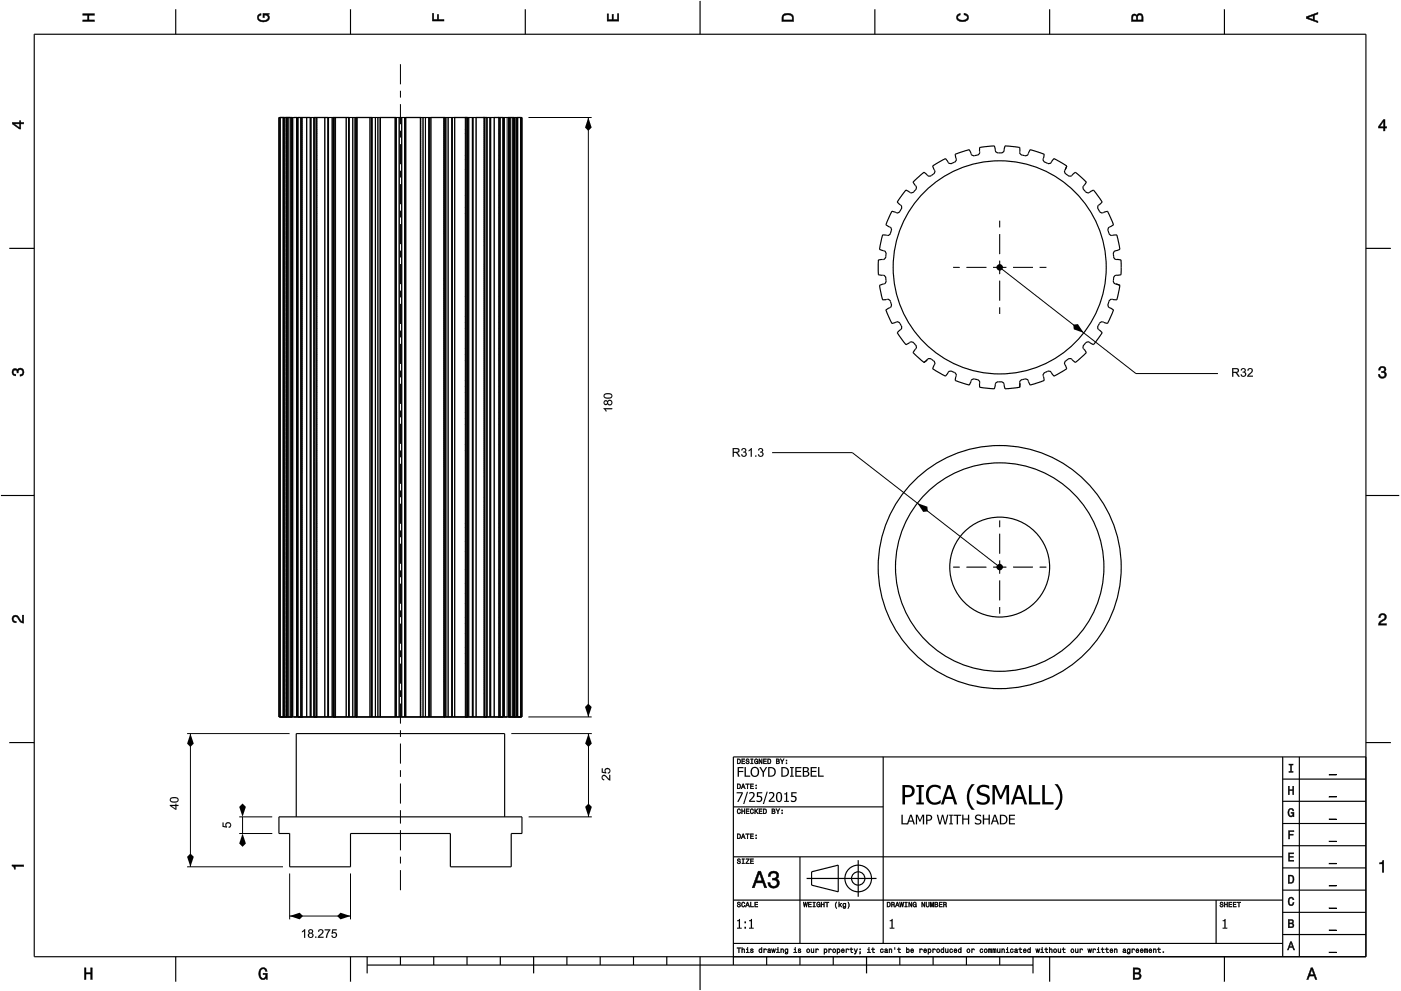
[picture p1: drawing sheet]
<svg xmlns="http://www.w3.org/2000/svg" width="420mm" height="297mm" viewBox="0 0 420 297" stroke-linecap="round" stroke-linejoin="round" font-family="sans-serif">
<g fill="none" stroke="#000" stroke-width=".35">
<path d="M10.3 10.3h399.3v276.5h-399.3zM52.7 2.8v7.5M105.1 2.8v7.5M157.5 2.8v7.5M210 .3v10M262.4 2.8v7.5M314.8 2.8v7.5M367.2 2.8v7.5M83.7 35.2v179.7M83.7 35.2h1.2M84 35.2h1.2M84.1 35.2v179.7h.9"/>
<path d="M84.1 35.2h.9M84.9 35.2h.3M84.9 35.2h2.7M85 35.2v179.7M85.2 35.2h.8M85.9 35.2h1.1M86 35.2h1.8v179.7h-1.8zM86 35.2h.1M87.7 35.2h1.2M88.1 35.2h.8M88.9 35.2h.3M88.9 35.2v179.7"/>
<path d="M89.2 35.2h3.8M89.2 35.2v179.7M89.4 35.2h2.6v179.7h-2.6zM91.9 35.2h1.1M93 35.2h.3M93 35.2v179.7M93.3 35.2h5M93.3 35.2v179.7M97.4 35.2h.9M97.4 35.2h-3.3v179.7M97.4 35.2v179.7M98.3 35.2h.2"/>
<path d="M98.3 35.2v179.7M98.5 35.2h1.1M98.5 35.2v179.7M99.6 35.2h5M99.6 35.2v179.7M103.8 35.2h.8M103.8 35.2h-3.8v179.7M103.8 35.2v179.7M104.6 35.2h.1M104.6 35.2v179.7M104.7 35.2h1.1M104.7 35.2v179.7"/>
<path d="M105.8 35.2h.7M105.8 35.2v179.7M106.5 35.2h.6M106.5 35.2v179.7M107.1 35.2h.1M107.1 35.2h4.4M111 35.2h.5M111 35.2h-4.3v179.7M111 35.2v179.7M111.5 35.2h.1M111.5 35.2v179.7M111.6 35.2h1"/>
<path d="M111.6 35.2v179.7M112.6 35.2h.7M112.6 35.2v179.7M113.3 35.2h.8M113.3 35.2v179.7M114.1 35.2h4.4v179.7h-4.4M114.1 35.2v179.7M114.1 35.2h4.7M118.5 35.2h.3M118.8 35.2h.1M118.8 35.2v179.7M118.8 35.2h.9"/>
<path d="M119.7 35.2h.8M119.7 35.2v179.7M120.5 35.2h.9M120.5 35.2v179.7M121.4 35.2h.1M121.4 35.2v179.7M121.4 35.2h.3M121.7 35.2h4.4M121.7 35.2v179.7M126.1 35.2h.1M126.1 35.2v179.7M126.1 35.2h.8"/>
<path d="M126.9 35.2h.7M126.9 35.2v179.7M127.6 35.2h1M127.6 35.2v179.7M128.6 35.2h.1M128.6 35.2v179.7M128.7 35.2h.5M128.7 35.2v179.7M129.2 35.2h4.2v179.7M129.2 35.2h3.9M129.2 35.2v179.7M133.1 35.2h.6"/>
<path d="M133.1 35.2h.1M133.7 35.2h.7M133.7 35.2v179.7M134.4 35.2h1.1M134.4 35.2v179.7M135.5 35.2h.1M135.5 35.2v179.7M135.6 35.2h.8M135.6 35.2v179.7M136.4 35.2h3.8v179.7M136.4 35.2h3.6M136.4 35.2v179.7"/>
<path d="M139.6 35.2h.1M139.6 35.2h.4M140 35.2h.6M140.6 35.2h1.1M140.6 35.2v179.7M141.7 35.2h.2M141.7 35.2v179.7M141.9 35.2h.9M141.9 35.2v179.7M142.8 35.2v179.7h3.3M142.8 35.2h3.3v179.7M142.8 35.2h2.5"/>
<path d="M145.1 35.2h.2M145.3 35.2h1.6M146.9 35.2h.2M146.9 35.2v179.7M147.1 35.2h1.1M147.1 35.2v179.7M148.2 35.2h2.6v179.7M148.2 35.2h1.4M148.2 35.2v179.7M149.5 35.2h.2M149.7 35.2h1.3M151 35.2h.2"/>
<path d="M151 35.2v179.7M151.2 35.2h1.2M151.2 35.2v179.7M152.4 35.2h1.8v179.7h-1.8M152.4 35.2v179.7M152.6 35.2h2.6M155.2 35.2h.9v179.7h-.9zM155.2 35.2h.1M155.2 35.2h1.3M156.5 35.2v179.7M271.7 57l-2.6 3.6M277.1 51.6l-3.3 3a2.76 2.76 0 0 1 .9 2.1 1.39 1.39 0 0 1-2.3 .6l-.7-.3"/>
<path d="M279.7 49.7a2.8 2.8 0 0 1 .5 2.3 1.39 1.39 0 0 1-2.4 .1l-.7-.5M286.5 46.2a2.8 2.8 0 0 1 0 2.3 1.39 1.39 0 0 1-2.4-.3l-.6-.7-3.8 2.3M293.8 44.2a2.8 2.8 0 0 1-.5 2.2 1.39 1.39 0 0 1-2.3-.8l-.3-.8-4.2 1.4M298.2 43.7a2.8 2.8 0 0 0 .9 2.1 1.39 1.39 0 0 0 2.1-1.3l.2-.8 4.4 .5M298.2 43.7l-4.4 .5M305.8 44.2a2.8 2.8 0 0 0 .5 2.2 1.39 1.39 0 0 0 2.3-.8l.3-.7 4.3 1.3M313.2 46.2a2.8 2.8 0 0 0 0 2.3 1.39 1.39 0 0 0 2.4-.3l.5-.7 3.8 2.3M319.9 49.7a2.8 2.8 0 0 0-.4 2.3 1.39 1.39 0 0 0 2.4 .1l.6-.5M322.5 51.6l3.3 3M325.8 54.6a2.8 2.8 0 0 0-.9 2.1 1.39 1.39 0 0 0 2.3 .6l.7-.3 2.6 3.6M2.8 74.4h7.5M263.4 77.9v4.5"/>
<path d="M265.7 67.4a2.8 2.8 0 0 1 1.7 1.5 1.39 1.39 0 0 1-1.9 1.6l-.8-.1-.9 4.3a2.76 2.76 0 0 1 1.9 1.2 1.39 1.39 0 0 1-1.5 1.9l-.8 .1M267.5 63.3l-1.8 4.1M269.1 60.5a2.8 2.8 0 0 1 1.3 1.9 1.39 1.39 0 0 1-2.1 1.1l-.8-.2M330.6 60.5a2.8 2.8 0 0 0-1.4 1.9 1.39 1.39 0 0 0 2.2 1.1l.8-.2M332.1 63.3l1.8 4.1M334 67.4a2.8 2.8 0 0 0-1.7 1.5 1.39 1.39 0 0 0 1.8 1.6l.9-.1M334.9 70.4l1 4.3a2.8 2.8 0 0 0-2 1.2 1.39 1.39 0 0 0 1.5 1.9l.8 .1v4.5a2.8 2.8 0 0 0-2.2 .7 1.39 1.39 0 0 0 1.1 2.1l.8 .3-1 4.4M409.6 74.4h7.5M263.4 82.4a2.8 2.8 0 0 1 2.2 .7 1.39 1.39 0 0 1-1.1 2.1l-.8 .3 1 4.4a2.76 2.76 0 0 1 2.2 .2 1.39 1.39 0 0 1-.5 2.4l-.7 .4M265.7 92.9l1.8 4.1M267.5 97a2.8 2.8 0 0 1 2.2-.3 1.39 1.39 0 0 1 0 2.4l-.6 .6 2.6 3.6M335 89.9a2.8 2.8 0 0 0-2.3 .2 1.39 1.39 0 0 0 .6 2.4l.6 .4-1.7 4.1a2.8 2.8 0 0 0-2.3-.3 1.39 1.39 0 0 0 .1 2.4l.5 .6-2.5 3.6a2.8 2.8 0 0 0-2.2-.7 1.39 1.39 0 0 0-.4 2.4l.4 .7"/>
<path d="M271.7 103.3a2.8 2.8 0 0 1 2.1-.7 1.39 1.39 0 0 1 .5 2.4l-.5 .7 3.3 3a2.8 2.8 0 0 1 2-1.2 1.39 1.39 0 0 1 .9 2.3l-.3 .7M279.7 110.5l3.8 2.2a2.76 2.76 0 0 1 1.7-1.5 1.39 1.39 0 0 1 1.4 2l-.1 .9 4.2 1.3M290.7 115.4a2.8 2.8 0 0 1 1.3-1.8 1.39 1.39 0 0 1 1.8 1.7v.8M293.8 116.1l4.4 .4M298.2 116.6a2.8 2.8 0 0 1 .9-2.1 1.39 1.39 0 0 1 2.1 1.3l.2 .8M305.8 116.1l-4.4 .4M309 115.4a2.8 2.8 0 0 0-1.4-1.8 1.39 1.39 0 0 0-1.7 1.7l-.1 .8M322.5 108.7a2.8 2.8 0 0 0-2-1.2 1.39 1.39 0 0 0-.9 2.3l.3 .7-3.8 2.3a2.8 2.8 0 0 0-1.7-1.6 1.39 1.39 0 0 0-1.4 2l.2 .8-4.3 1.4M325.8 105.7l-3.3 3M.3 148.5h10M409.6 148.5h10M83.7 214.9h1.2"/>
<path d="M84.9 214.9h1.3M87.7 214.9h1.2M88.9 214.9h.3M89.2 214.9h.2M91.9 214.9h1.1M93 214.9h.3M93.3 214.9h.8M94.1 214.9h3.3M97.4 214.9h.9M98.3 214.9h.2M98.5 214.9h1.1M99.6 214.9h.4"/>
<path d="M100 214.9h3.8M103.8 214.9h.8M104.6 214.9h.1M104.7 214.9h1.1M105.8 214.9h.7M106.5 214.9h.2M106.7 214.9h4.3M111 214.9h.5M111.5 214.9h.1M111.6 214.9h1M112.6 214.9h.7M113.3 214.9h.8"/>
<path d="M118.5 214.9h.3M118.8 214.9h.1M118.8 214.9h.9M119.7 214.9h.8M120.5 214.9h.9M121.4 214.9h.1M121.4 214.9h.3M121.7 214.9h4.4M126.1 214.9h.1M126.1 214.9h.8M126.9 214.9h.7M127.6 214.9h1"/>
<path d="M128.6 214.9h.1M128.7 214.9h.5M129.2 214.9h4.2M133.4 214.9h.3M133.7 214.9h.7M134.4 214.9h1.1M135.5 214.9h.1M135.6 214.9h.8M136.4 214.9h3.8M140.2 214.9h.4M140.6 214.9h1.1M141.7 214.9h.2"/>
<path d="M141.9 214.9h.9M146.1 214.9h.8M146.9 214.9h.2M147.1 214.9h1.1M148.2 214.9h2.6M150.8 214.9h.2M151 214.9h.2M151.2 214.9h1.2M154 214.9h2.5M2.8 222.6h7.5M264.9 226.9v55.9M384.7 233.5h24.9"/>
<path d="M384.7 226.9v59.9M389.7 226.9v59.9M409.6 222.6h7.5M409.6 226.9h-189.7v62.4M83.7 244.8h72.8v5h-3.2v10h-18.2v-10h-30v10h-18.2v-10h-3.2zM88.8 244.8v-24.9h62.5v24.9M219.9 256.8h164.8M219.9 241.8h45M239.9 256.8v26M257.4 257.8v11M384.7 253.5h24.9M384.7 246.8h24.9"/>
<path d="M384.7 240.2h24.9M219.9 269.8h164.8M241.9 263.3h21M243.4 261.3l8-2v8l-8-2zM364.7 269.8v13M384.7 273.5h24.9M384.7 266.8h24.9M384.7 260.1h24.9M52.7 286.8v7.5M105.1 286.8v7.5M110.1 289.3h199.7M110.1 286.8v5"/>
<path d="M120.1 286.8v2.5M130.1 286.8v2.5M140.1 286.8v2.5M150 286.8v2.5M160 286.8v5M170 286.8v2.5M180 286.8v2.5M190 286.8v2.5M200 286.8v2.5M210 286.8v10M219.9 282.8h164.8M229.9 286.8v2.5"/>
<path d="M239.9 286.8v2.5M249.9 286.8v2.5M259.9 286.8v5M269.9 286.8v2.5M279.8 286.8v2.5M289.8 286.8v2.5M299.8 286.8v2.5M309.8 286.8v5M314.8 286.8v7.5M367.2 286.8v7.5M384.7 280.1h24.9"/>
<circle cx="299.8" cy="80.1" r="31.9"/>
<circle cx="299.8" cy="170" r="31.3"/>
<circle cx="299.8" cy="170" r="36.4"/>
<circle cx="299.8" cy="170" r="15"/>
<circle cx="257.4" cy="263.3" r="4"/>
<circle cx="257.4" cy="263.3" r="2"/>
</g>
<g fill="#000">
<path d="M24.8 4.1h3.5v.5h-1.6v1.4h1.6v.4h-3.5v-.4h1.5v-1.4h-1.5z" fill-rule="evenodd"/>
<path d="M77.5 4.4l.8-.3v.5h-.3a.68 .68 0 0 0-.5 .6 .68 .68 0 0 0 .4 .7 1.68 1.68 0 0 0 2.5-.6 .92 .92 0 0 0-1.1-.8v.8h-.5v-1.3h1.9v.3l-.4 .1 .4 .4a1.19 1.19 0 0 1-.9 1.7 1.9 1.9 0 0 1-2.7-1.3z" fill-rule="evenodd"/>
<path d="M129.7 4h.4v1.8h1v-1.4h.4v1.4h1.7v.5h-3.5z" fill-rule="evenodd"/>
<path d="M182.1 4.2h.4v1.7h1v-1.6h.5v1.6h1.2v-1.8h.4v2.2h-3.5z" fill-rule="evenodd"/>
<path d="M234.9 4.3a2.18 2.18 0 0 0-.4 2.1h3.5v-1.1a1.91 1.91 0 0 0-3.1-1zM235.2 4.7l.4-.2a1.44 1.44 0 0 1 2 .8v.7h-2.7l.1-1.1z" fill-rule="evenodd"/>
<path d="M287.1 4.4l.9-.4v.5l-.3 .1a.66 .66 0 0 0-.5 .6 .66 .66 0 0 0 .4 .6l.5 .2a1.58 1.58 0 0 0 2-.8 .9 .9 0 0 0-1-.7v-.5a1.24 1.24 0 0 1 1.4 1 1.24 1.24 0 0 1-1.1 1.4 1.92 1.92 0 0 1-2.6-1.2z" fill-rule="evenodd"/>
<path d="M339.6 4.4l-.3 2h3.5v-1.3a.98 .98 0 0 0-.7-1.1 .98 .98 0 0 0-1.2 .6 .83 .83 0 0 0-1.3-.2zM339.9 4.8l.4-.2 .4 .2 .1 1.2h-1.1zM341.3 4.7l.5-.2a.57 .57 0 0 1 .6 .7v.8h-1.2z" fill-rule="evenodd"/>
<path d="M391.7 5v.5l3.5 1.3v-.5l-1-.3v-1.4l1-.4v-.5zM392.2 5.3l1.6-.6v1.1z" fill-rule="evenodd"/>
<path d="M3.7 36.7v.4l2.1 1.6h.4v-1.6h.9v-.4h-.9v-.5h-.4v.5zM4.3 37.1h1.5v1.2z" fill-rule="evenodd"/>
<path d="M414.9 35.8l-1.5 2.1v.5h1.5v.8h.5v-.8h.5v-.4h-.5v-2.2zM414.9 36.4v1.6h-1.1z" fill-rule="evenodd"/>
<path d="M3.8 110.7a.85 .85 0 0 1 1.4 .2 1.11 1.11 0 0 1 1.6-.4 1.11 1.11 0 0 1 .3 1.6l-.6 .6-.5 .1v-.5a.72 .72 0 0 0 .9-.7 .72 .72 0 0 0-.8-.7 .72 .72 0 0 0-.6 .9h-.4a.62 .62 0 0 0-.4-.8 .62 .62 0 0 0-.8 .4 .62 .62 0 0 0 .5 .8h.3v.5a1.17 1.17 0 0 1-1.1-.7 1.17 1.17 0 0 1 .2-1.3z" fill-rule="evenodd"/>
<path d="M413.7 110.1a1.01 1.01 0 0 1 1.6-.2 1.01 1.01 0 0 1-.1 1.5 1.11 1.11 0 0 1 .4 1.6 1.11 1.11 0 0 1-1.6 .3l-.6-.6v-.5h.4a.72 .72 0 0 0 .7 .9 .72 .72 0 0 0 .7-.8 .72 .72 0 0 0-.9-.6v-.4a.62 .62 0 0 0 .8-.4 .62 .62 0 0 0-.4-.8 .62 .62 0 0 0-.8 .5v.4h-.5z" fill-rule="evenodd"/>
<path d="M3.9 184.7a1.22 1.22 0 0 1 2 .7l.8 .9v-1.9h.4v2.4a2.76 2.76 0 0 1-2.1-1.8 .69 .69 0 0 0-1 .5 .69 .69 0 0 0 .9 .7l-.1 .5a1.19 1.19 0 0 1-1.1-.7 1.19 1.19 0 0 1 .2-1.3z" fill-rule="evenodd"/>
<path d="M413.8 184.2a1.17 1.17 0 0 1 1.9 .3 1.17 1.17 0 0 1-1 1.7l-.8 .7h1.9v.5h-2.4a2.75 2.75 0 0 1 1.8-2.1 .69 .69 0 0 0-.5-1 .69 .69 0 0 0-.8 .8h-.4z" fill-rule="evenodd"/>
<path d="M221.1 227.5v1.5h.5a.77 .77 0 0 0 .6-.8 .77 .77 0 0 0-.6-.7zM221.3 227.6a.57 .57 0 0 1 .6 .6 .57 .57 0 0 1-.6 .6zM222.4 227.5v1.5h1v-.2h-.8v-.5h.7v-.2h-.7v-.5h.8v-.1zM223.8 227.5a.6 .6 0 0 0 .1 .7 .6 .6 0 0 0 .6 .2 .33 .33 0 0 1-.3 .4 .33 .33 0 0 1-.4-.3h-.2a.54 .54 0 0 0 .6 .5 .54 .54 0 0 0 .5-.6 .54 .54 0 0 0-.7-.4 .28 .28 0 0 1 .1-.4 .28 .28 0 0 1 .4 .3h.2l-.1-.2-.2-.3zM225.1 227.5v.1h.3v1.2h-.3v.2h.8v-.2h-.3v-1.2h.3v-.1zM226.4 227.6a.72 .72 0 0 0-.2 1 .72 .72 0 0 0 .9 .3l.2 .1v-.9h-.5v.2h.3l-.2 .5a.52 .52 0 0 1-.6-.6 .52 .52 0 0 1 .7-.4l.3 .1-.3-.5zM227.6 227.5v1.5h.2v-1.3l.5 1.3h.3v-1.5h-.2v1.2l-.6-1.2zM228.9 227.5v1.5h1v-.2h-.8v-.5h.7v-.2h-.7v-.5h.8v-.1zM230.2 227.5v1.5h.5a.77 .77 0 0 0 .6-.8 .77 .77 0 0 0-.6-.7zM230.4 227.6a.57 .57 0 0 1 .6 .6 .57 .57 0 0 1-.6 .6zM232.8 227.5v1.5h.5a.42 .42 0 0 0 .5-.4 .42 .42 0 0 0-.3-.5l.2-.2-.1-.3zM233 227.6h.3a.23 .23 0 0 1 .3 .3 .23 .23 0 0 1-.3 .2h-.3zM233 228.3h.3a.26 .26 0 0 1 .3 .2 .26 .26 0 0 1-.3 .3h-.3zM234 227.5l.5 .9v.6h.2v-.7l.5-.8h-.2l-.4 .7-.4-.7zM235.7 228.6v.4h.3v-.4zM235.7 227.8v.3h.3v-.3z" fill-rule="evenodd"/>
<path d="M221.1 234.9v1.5h.5a.77 .77 0 0 0 .6-.7 .77 .77 0 0 0-.6-.8zM221.3 235.1a.57 .57 0 0 1 .6 .6 .57 .57 0 0 1-.6 .6zM222.8 234.9l-.6 1.5h.2l.2-.4h.6l.1 .4h.2l-.5-1.5zM222.9 235.2l.2 .6h-.4zM223.6 234.9v.2h.5v1.3h.2v-1.3h.4v-.2zM225 234.9v1.5h1v-.1h-.8v-.5h.7v-.2h-.7v-.5h.8v-.2zM226.6 236.1v.3h.3v-.3zM226.6 235.3v.3h.3v-.3z" fill-rule="evenodd"/>
<path d="M386.3 235.7h.4v1h1v-1h.3v2.5h-.3v-1.2h-1v1.2h-.4z" fill-rule="evenodd"/>
<path d="M386.5 229h1.3v.3h-.5v1.9h.5v.3h-1.3v-.3h.5v-1.9h-.5z" fill-rule="evenodd"/>
<path d="M3.6 259.2h3.5v.5h-2.5v.8h-.3a.77 .77 0 0 0-.7-.9z" fill-rule="evenodd"/>
<path d="M221.2 257.5a.6 .6 0 0 0 .1 .7 .6 .6 0 0 0 .6 .2 .33 .33 0 0 1-.3 .4 .33 .33 0 0 1-.4-.4h-.2a.54 .54 0 0 0 .6 .6 .54 .54 0 0 0 .5-.7 .54 .54 0 0 0-.7-.3 .28 .28 0 0 1 .2-.5 .28 .28 0 0 1 .3 .3h.2l-.1-.2-.2-.2zM222.5 257.4v.2h.3v1.1h-.3v.2h.8v-.2h-.3v-1.1h.3v-.2zM223.7 257.4v.2h.8l-.9 1.3h1.1v-.2h-.8l.8-1.3zM225 257.4v1.5h1v-.2h-.8v-.5h.7v-.2h-.7v-.4h.8v-.2z" fill-rule="evenodd"/>
<path d="M221.1 249.9v1.5h.5a.77 .77 0 0 0 .6-.7 .77 .77 0 0 0-.6-.8zM221.3 250.1a.57 .57 0 0 1 .6 .6 .57 .57 0 0 1-.6 .5zM222.8 249.9l-.6 1.5h.2l.2-.4h.6l.1 .4h.2l-.5-1.5zM222.9 250.1l.2 .7h-.4zM223.6 249.9v.2h.5v1.3h.2v-1.3h.4v-.2zM225 249.9v1.5h1v-.2h-.8v-.5h.7v-.2h-.7v-.4h.8v-.2zM226.6 251.1v.3h.3v-.3zM226.6 250.3v.3h.3v-.3z" fill-rule="evenodd"/>
<path d="M221.2 242.6a.72 .72 0 0 0-.2 1 .72 .72 0 0 0 1 .2l.1-.4-.4 .4a.56 .56 0 0 1-.4-.6 .56 .56 0 0 1 .5-.6l.3 .3-.3-.5zM222.4 242.4v1.5h.2v-.7h.6v.7h.2v-1.5h-.2v.6h-.6v-.6zM223.7 242.4v1.5h1v-.2h-.8v-.5h.7v-.1h-.7v-.5h.8v-.2zM225.1 242.6a.72 .72 0 0 0-.2 1 .72 .72 0 0 0 1 .2l.1-.4-.4 .4a.56 .56 0 0 1-.4-.6 .56 .56 0 0 1 .5-.6l.3 .3-.3-.5zM226.3 242.4v1.5h.2l.2-.7 .5 .7h.2l-.6-.8 .6-.7h-.2l-.7 .7v-.7zM227.6 242.4v1.5h1v-.2h-.8v-.5h.7v-.1h-.7v-.5h.8v-.2zM228.9 242.4v1.5h.5a.77 .77 0 0 0 .6-.7 .77 .77 0 0 0-.6-.8zM229.1 242.6a.57 .57 0 0 1 .6 .6 .57 .57 0 0 1-.6 .5zM231.5 242.4v1.5h.5a.42 .42 0 0 0 .5-.3 .42 .42 0 0 0-.3-.5l.2-.2-.1-.4zM231.7 242.6h.3a.23 .23 0 0 1 .3 .2 .23 .23 0 0 1-.3 .3h-.3zM231.7 243.2h.3a.26 .26 0 0 1 .3 .3 .26 .26 0 0 1-.3 .2h-.3zM232.7 242.4l.5 .9v.6h.2v-.6l.5-.9h-.2l-.4 .7-.4-.7zM234.4 243.6v.3h.3v-.3zM234.4 242.8v.3h.3v-.3z" fill-rule="evenodd"/>
<path d="M386.4 255.6h1.6v.3h-1.3v.8h1.2v.3h-1.2v.8h1.3v.3h-1.6z" fill-rule="evenodd"/>
<path d="M386.4 249h1.7v.3h-1.3v.7h1v.3h-1v1.2h-.4z" fill-rule="evenodd"/>
<path d="M386.5 242.6a.85 .85 0 0 1 .9-.3 .85 .85 0 0 1 .6 .8h-.3l-.3-.5a1.04 1.04 0 0 0-.9 .9 1.04 1.04 0 0 0 .7 1.1l.4-.2 .1-.6h-.5v-.3h.9v1.3l-.3-.3-.4 .4a1.2 1.2 0 0 1-1.1-1.9z" fill-rule="evenodd"/>
<path d="M221.2 270.5a.6 .6 0 0 0 .1 .6 .6 .6 0 0 0 .6 .3 .33 .33 0 0 1-.3 .4 .33 .33 0 0 1-.4-.4h-.2a.54 .54 0 0 0 .6 .6 .54 .54 0 0 0 .5-.7 .54 .54 0 0 0-.7-.4 .28 .28 0 0 1 .2-.4 .28 .28 0 0 1 .3 .3h.2l-.1-.2-.2-.2zM222.5 270.5a.72 .72 0 0 0-.2 1 .72 .72 0 0 0 1 .3l.1-.5-.4 .4a.56 .56 0 0 1-.4-.6 .56 .56 0 0 1 .5-.5l.3 .2-.3-.4zM224.1 270.4l-.6 1.5h.2l.2-.5h.6l.1 .5h.2l-.5-1.5zM224.2 270.6l.2 .7h-.4zM225 270.4v1.5h1v-.2h-.8v-1.3zM226.3 270.4v1.5h1v-.2h-.8v-.5h.7v-.2h-.7v-.4h.8v-.2z" fill-rule="evenodd"/>
<path d="M227.4 261.1l-1.8 5h.6l.6-1.5h1.9l.6 1.5h.6l-1.8-5zM227.8 261.8l.7 2.2h-1.5zM230.8 261.5l-.4 1.2h.6a.88 .88 0 0 1 .5-1.1 .88 .88 0 0 1 1.1 .4 .88 .88 0 0 1-.3 1.2h-.7v.6a1.03 1.03 0 0 1 1.4 .6 1.03 1.03 0 0 1-.7 1.3 1.03 1.03 0 0 1-1.3-.7l-.1-.5h-.6a1.68 1.68 0 0 0 2.1 1.7 1.68 1.68 0 0 0 .9-2.6l-.4-.2a1.29 1.29 0 0 0 .6-1.6 1.29 1.29 0 0 0-1.5-.7z" fill-rule="evenodd"/>
<path d="M240.9 270.4l.2 1.5h.2l.2-1.3 .3 1.3h.2l.2-1.5h-.2l-.1 1.3-.3-1.3h-.1l-.3 1.3-.1-1.3zM242.4 270.4v1.5h.9v-.2h-.7v-.5h.7v-.2h-.7v-.4h.7v-.2zM243.8 270.4v.2h.3v1.1h-.3v.2h.7v-.2h-.3v-1.1h.3v-.2zM245 270.5a.72 .72 0 0 0-.2 1 .72 .72 0 0 0 1 .3l.2 .1v-.8h-.6v.2h.4l-.2 .4a.52 .52 0 0 1-.6-.6 .52 .52 0 0 1 .7-.4l.3 .1-.3-.4zM246.2 270.4v1.5h.2v-.7h.6v.7h.2v-1.5h-.2v.6h-.6v-.6zM247.5 270.4v.2h.4v1.3h.2v-1.3h.5v-.2zM250.8 270.3a1.35 1.35 0 0 0 .1 2 1.84 1.84 0 0 1 0-2zM251.5 270.3v1.6h.2l.2-.6 .4 .6h.2l-.5-.8 .5-.4-.8 .5v-.9zM252.9 270.8a.55 .55 0 0 0-.2 .8 .55 .55 0 0 0 .8 .1 .4 .4 0 0 1-.2 .4 .4 .4 0 0 1-.5-.1 .47 .47 0 0 0 .5 .3 .47 .47 0 0 0 .4-.5v-1.1l-.2 .2-.3-.2zM253 271l.1-.1a.39 .39 0 0 1 .4 .4 .39 .39 0 0 1-.5 .3zM254.3 270.3a1.85 1.85 0 0 1 0 2 1.22 1.22 0 0 0 0-2z" fill-rule="evenodd"/>
<path d="M266 270.4v1.5h.5a.77 .77 0 0 0 .6-.8 .77 .77 0 0 0-.6-.7zM266.2 270.6a.57 .57 0 0 1 .7 .5 .57 .57 0 0 1-.7 .6zM267.3 270.4v1.5h.2v-.7a.45 .45 0 0 1 .5 .2 .45 .45 0 0 1 .1 .5l.2-.1-.2-.7a.41 .41 0 0 0 .2-.4 .41 .41 0 0 0-.5-.3zM267.5 270.6h.3a.25 .25 0 0 1 .3 .2 .25 .25 0 0 1-.3 .3h-.3zM269 270.4l-.5 1.5h.2l.1-.5h.6l.2 .5h.2l-.6-1.5zM269.1 270.6l.2 .7h-.4zM269.7 270.4l.3 1.5h.2l.2-1.3 .2 1.3h.2l.3-1.5h-.2l-.2 1.3-.2-1.3h-.2l-.2 1.3-.2-1.3zM271.3 270.4v.2h.3v1.1h-.3v.2h.8v-.2h-.3v-1.1h.3v-.2zM272.5 270.4v1.5h.2v-1.3l.6 1.3h.2v-1.5h-.2v1.2l-.5-1.2zM273.9 270.5a.72 .72 0 0 0-.2 1 .72 .72 0 0 0 .9 .3l.2 .1v-.8h-.5v.2h.3l-.2 .4a.52 .52 0 0 1-.5-.6 .52 .52 0 0 1 .7-.4l.2 .1-.3-.4zM276.4 270.4v1.5h.2v-1.3l.6 1.3h.2v-1.5h-.2v1.2l-.6-1.2zM277.7 270.4v.9a.52 .52 0 0 0 .5 .6 .52 .52 0 0 0 .5-.6v-.9h-.2v.9a.33 .33 0 0 1-.3 .4 .33 .33 0 0 1-.3-.4v-.9zM279 270.4v1.5h.1v-1.4l.3 1.4h.2l.3-1.4v1.4h.1v-1.5h-.2l-.3 1.3-.3-1.3zM280.3 270.4v1.5h.6a.42 .42 0 0 0 .4-.3 .42 .42 0 0 0-.2-.5l.2-.2-.1-.4zM280.5 270.6h.3a.23 .23 0 0 1 .3 .2 .23 .23 0 0 1-.3 .2h-.3zM280.5 271.2h.3a.26 .26 0 0 1 .3 .2 .26 .26 0 0 1-.3 .3h-.3zM281.6 270.4v1.5h1v-.2h-.8v-.5h.7v-.2h-.7v-.4h.8v-.2zM282.9 270.4v1.5h.2v-.7a.45 .45 0 0 1 .5 .2 .45 .45 0 0 1 .1 .5l.2-.1-.2-.7a.41 .41 0 0 0 .2-.4 .41 .41 0 0 0-.5-.3zM283.1 270.6h.3a.25 .25 0 0 1 .3 .2 .25 .25 0 0 1-.3 .3h-.3z" fill-rule="evenodd"/>
<path d="M366 270.5a.6 .6 0 0 0 0 .6 .6 .6 0 0 0 .7 .3 .33 .33 0 0 1-.3 .4 .33 .33 0 0 1-.4-.4h-.2a.54 .54 0 0 0 .6 .6 .54 .54 0 0 0 .5-.7 .54 .54 0 0 0-.8-.4 .28 .28 0 0 1 .2-.4 .28 .28 0 0 1 .4 .3h.2l-.1-.2-.2-.2zM367.2 270.4v1.5h.2v-.7h.6v.7h.2v-1.5h-.2v.6h-.6v-.6zM368.5 270.4v1.5h.9v-.2h-.7v-.5h.7v-.2h-.7v-.4h.7v-.2zM369.8 270.4v1.5h.9v-.2h-.7v-.5h.7v-.2h-.7v-.4h.7v-.2zM371 270.4v.2h.5v1.3h.2v-1.3h.4v-.2z" fill-rule="evenodd"/>
<path d="M386.3 262.3v2.5h.9a1.28 1.28 0 0 0 1-1.3 1.28 1.28 0 0 0-1-1.2zM386.7 262.6a.96 .96 0 0 1 1.1 .9 .96 .96 0 0 1-1.1 1z" fill-rule="evenodd"/>
<path d="M386.3 275.6v2.5h1a.7 .7 0 0 0 .8-.5 .7 .7 0 0 0-.5-.9l.4-.5a.62 .62 0 0 0-.8-.6zM386.7 275.9h.5a.38 .38 0 0 1 .4 .4 .38 .38 0 0 1-.4 .3h-.5zM386.7 276.9h.5a.43 .43 0 0 1 .5 .4 .43 .43 0 0 1-.5 .5h-.5z" fill-rule="evenodd"/>
<path d="M386.5 269.2a.85 .85 0 0 1 1-.3 .85 .85 0 0 1 .6 .8h-.4l-.3-.5a1.05 1.05 0 0 0-.8 .9 1.05 1.05 0 0 0 .6 1.1l.4-.2 .2-.5h.3a.89 .89 0 0 1-.8 1 .89 .89 0 0 1-1-.7z" fill-rule="evenodd"/>
<path d="M413.7 258.6a.77 .77 0 0 0 1-.7h.3v3.5h-.5v-2.4h-.8z" fill-rule="evenodd"/>
<path d="M25.3 290.1h.5v1.4h1.4v-1.4h.5v3.5h-.5v-1.7h-1.4v1.7h-.5z" fill-rule="evenodd"/>
<path d="M78 290.5a1.19 1.19 0 0 1 1.3-.5 1.19 1.19 0 0 1 .8 1.1h-.5l-.1-.3a.68 .68 0 0 0-.6-.4 .68 .68 0 0 0-.6 .4 1.68 1.68 0 0 0 .6 2.5 .92 .92 0 0 0 .8-1.2h-.8v-.4h1.3v1.9h-.3l-.1-.5-.4 .4a1.19 1.19 0 0 1-1.7-.9v-1.5z" fill-rule="evenodd"/>
<path d="M221 284.1v.1h.5v1.4h.2v-1.4h.4v-.1zM222.4 284v1.6h.2v-.9l.3-.2 .2 .2v.9h.2v-.8a.38 .38 0 0 0-.2-.4 .38 .38 0 0 0-.5 .2v-.6zM223.8 284.4l.3 .2v.8l-.4 .2h1l-.4-.2v-1zM224.1 284l.2 .2zM225.2 284.5l-.1 .4 .6 .2a.26 .26 0 0 1-.2 .4 .26 .26 0 0 1-.3-.3h-.2a.42 .42 0 0 0 .6 .4 .42 .42 0 0 0 .1-.7l-.5-.2 .3-.2 .4 .2-.1-.2zM227.7 284.5a.54 .54 0 0 0-.2 .8 .54 .54 0 0 0 .8 .1l.2 .2v-1.6h-.2v.6l-.3-.2zM227.8 284.6h.1a.39 .39 0 0 1 .4 .4 .39 .39 0 0 1-.5 .3zM229 284.4v1.2h.2l.1-1 .6 .2a.38 .38 0 0 0-.3-.4 .38 .38 0 0 0-.4 .2zM230.4 284.5l-.2 .2 .6-.2 .1 .3a.42 .42 0 0 0-.7 .2 .42 .42 0 0 0 .3 .6l.7-.2-.2-1zM230.4 285.2a.25 .25 0 0 1 .5 0 .25 .25 0 0 1-.5 0zM231.3 284.4l.3 1.2h.2l.2-1 .1 1h.2l.3-1.2h-.2l-.2 1-.1-1h-.2l-.2 1-.2-1zM232.9 284.4l.3 .2v.8l-.4 .2h1l-.4-.2v-1zM233.2 284l.2 .2zM234.1 284.4v1.2h.2v-.9l.3-.2 .2 .2v.9h.2v-.8a.38 .38 0 0 0-.2-.4 .38 .38 0 0 0-.5 .2zM235.5 284.5a.55 .55 0 0 0-.2 .8 .55 .55 0 0 0 .8 .1 .4 .4 0 0 1-.2 .4 .4 .4 0 0 1-.5-.1 .47 .47 0 0 0 .5 .3 .47 .47 0 0 0 .4-.5v-1.1l-.2 .2-.3-.2zM235.6 284.6h.1a.39 .39 0 0 1 .4 .4 .39 .39 0 0 1-.5 .3zM238.1 284.4l.3 .2v.8l-.4 .2h1l-.4-.2v-1zM238.4 284l.2 .2zM239.4 284.5v.4l.6 .2a.26 .26 0 0 1-.2 .4 .26 .26 0 0 1-.3-.3h-.2a.42 .42 0 0 0 .6 .4 .42 .42 0 0 0 .1-.7l-.5-.2 .3-.2 .4 .2-.1-.2zM241.9 285a.57 .57 0 0 0 1.1 0 .57 .57 0 0 0-1.1 0zM242.1 284.6h.1a.39 .39 0 0 1 .5 .4 .39 .39 0 0 1-.6 .3zM243.2 284.4v.8a.38 .38 0 0 0 .3 .4 .38 .38 0 0 0 .4-.2l.2 .2v-1.2h-.2v.8l-.3 .2-.2-.1v-.9zM244.6 284.4v1.2h.2l.1-1 .6 .2a.38 .38 0 0 0-.3-.4 .38 .38 0 0 0-.4 .2zM247.1 284.4v1.6h.2l.1-.5a.53 .53 0 0 0 .7-.5 .53 .53 0 0 0-.8-.4zM247.4 284.6h.1a.39 .39 0 0 1 .4 .4 .39 .39 0 0 1-.5 .3zM248.5 284.4v1.2h.2l.1-1 .6 .2a.38 .38 0 0 0-.3-.4 .38 .38 0 0 0-.4 .2zM249.7 285a.57 .57 0 0 0 1.1 0 .57 .57 0 0 0-1.1 0zM249.9 284.6h.1a.39 .39 0 0 1 .5 .4 .39 .39 0 0 1-.6 .3zM251 284.4v1.6h.2l.1-.5a.53 .53 0 0 0 .7-.5 .53 .53 0 0 0-.8-.4zM251.3 284.6h.1a.39 .39 0 0 1 .4 .4 .39 .39 0 0 1-.5 .3zM252.4 284.5a.57 .57 0 0 0-.1 .9 .57 .57 0 0 0 .9 0v-.2l-.5 .2-.2-.4h.7l-.1-.5-.3-.1zM252.6 284.6l.3-.1 .1 .4h-.5zM253.7 284.4v1.2h.2l.1-1 .6 .2a.38 .38 0 0 0-.3-.4 .38 .38 0 0 0-.4 .2zM255.2 284.1v.3l-.4 .2h.4v.9l.6 .1-.4-.5v-.5h.4v-.2h-.4v-.3zM256.1 284.4l.5 1.2-.4 .4h.3l.7-1.6h-.2l-.3 1-.4-1zM257.8 284.4v.3h.3v-.3zM257.8 285.2l.2 .4-.2 .4 .3-.4v-.4zM260.2 284.4l.3 .2v.8l-.4 .2h1l-.4-.2v-1zM260.5 284l.2 .2zM261.7 284.1v.3l-.4 .2h.4v.9l.6 .1-.4-.5v-.5h.4v-.2h-.4v-.3zM264.1 284.5a.57 .57 0 0 0-.1 .9 .57 .57 0 0 0 .9-.1l-.1-.2a.32 .32 0 0 1-.5 .1 .32 .32 0 0 1 0-.5 .32 .32 0 0 1 .4 .1h.2l-.2-.4zM265.4 284.5l-.1 .2 .5-.2 .1 .3a.42 .42 0 0 0-.6 .2 .42 .42 0 0 0 .3 .6l.7-.2-.2-1zM265.5 285.2a.25 .25 0 0 1 .5 0 .25 .25 0 0 1-.5 0zM266.6 284.4v1.2h.2v-.9l.3-.2 .2 .2v.9h.2v-.8a.38 .38 0 0 0-.3-.4 .38 .38 0 0 0-.4 .2zM268.3 284l.1 .6zM269.5 284.1v.3l-.4 .2h.4v.9l.6 .1-.5-.5v-.5h.5v-.2h-.5v-.3zM271.8 284v1.6l.2-.2a.49 .49 0 0 0 .8-.4 .49 .49 0 0 0-.8-.4v-.6zM272.1 284.6h.1a.39 .39 0 0 1 .4 .4 .39 .39 0 0 1-.5 .3zM273.2 284.5a.57 .57 0 0 0-.1 .9 .57 .57 0 0 0 .8 0l.1-.2-.6 .2-.1-.4h.7l-.1-.5-.4-.1zM273.3 284.6l.4-.1 .1 .4h-.5zM275.8 284.4v1.2h.2v-1l.7 .2a.38 .38 0 0 0-.3-.4 .38 .38 0 0 0-.5 .2zM277.1 284.5a.57 .57 0 0 0-.1 .9 .57 .57 0 0 0 .8 0l.1-.2-.6 .2-.1-.4h.7l-.1-.5-.4-.1zM277.2 284.6l.4-.1 .1 .4h-.5zM278.3 284.4v1.6h.2v-.5a.53 .53 0 0 0 .8-.5 .53 .53 0 0 0-.8-.4zM278.6 284.6a.39 .39 0 0 1 .5 .4 .39 .39 0 0 1-.5 .3zM279.7 284.4v1.2h.2v-1l.7 .2a.38 .38 0 0 0-.3-.4 .38 .38 0 0 0-.5 .2zM280.8 285a.6 .6 0 0 0 1.2 0 .6 .6 0 0 0-1.2 0zM281.1 284.6h.1a.39 .39 0 0 1 .4 .4 .39 .39 0 0 1-.5 .3zM282.2 284.5a.54 .54 0 0 0-.1 .8 .54 .54 0 0 0 .8 .1l.2 .2v-1.6h-.2v.6l-.3-.2zM282.4 284.6h.1a.39 .39 0 0 1 .4 .4 .39 .39 0 0 1-.5 .3zM283.5 284.4v.8a.38 .38 0 0 0 .3 .4 .38 .38 0 0 0 .4-.2l.2 .2v-1.2h-.2v.8l-.3 .2-.2-.1v-.9zM284.9 284.5a.57 .57 0 0 0-.1 .9 .57 .57 0 0 0 .9-.1l-.2-.2a.32 .32 0 0 1-.4 .1 .32 .32 0 0 1 0-.5 .32 .32 0 0 1 .4 .1h.2l-.3-.4zM286.2 284.5a.57 .57 0 0 0-.1 .9 .57 .57 0 0 0 .8 0l.1-.2-.6 .2-.1-.4h.7l-.1-.5-.4-.1zM286.3 284.6l.4-.1 .1 .4h-.5zM287.4 284.5a.54 .54 0 0 0-.1 .8 .54 .54 0 0 0 .8 .1l.2 .2v-1.6h-.2v.6l-.3-.2zM287.6 284.6h.1a.39 .39 0 0 1 .4 .4 .39 .39 0 0 1-.5 .3zM289.9 285a.6 .6 0 0 0 1.2 0 .6 .6 0 0 0-1.2 0zM290.2 284.6h.1a.39 .39 0 0 1 .4 .4 .39 .39 0 0 1-.5 .3zM291.4 284.4v1.2h.1l.1-1 .7 .2a.38 .38 0 0 0-.3-.4 .38 .38 0 0 0-.5 .2zM294 284.5a.57 .57 0 0 0-.1 .9 .57 .57 0 0 0 .9-.1l-.2-.2a.32 .32 0 0 1-.4 .1 .32 .32 0 0 1-.1-.5 .32 .32 0 0 1 .5 .1h.2l-.3-.4zM295.1 285a.6 .6 0 0 0 1.2 0 .6 .6 0 0 0-1.2 0zM295.4 284.6h.1a.39 .39 0 0 1 .4 .4 .39 .39 0 0 1-.5 .3zM296.4 284.4v1.2h.2l.1-1.1 .2 1.1h.1l.2-1.1 .1 1.1h.2l-.2-1.2zM297.7 284.4v1.2h.2l.1-1.1 .2 1.1h.1l.2-1.1 .1 1.1h.2l-.2-1.2zM299.1 284.4v.8a.38 .38 0 0 0 .2 .4 .38 .38 0 0 0 .5-.2l.2 .2v-1.2h-.2v.8l-.3 .2-.2-.1v-.9zM300.4 284.4v1.2h.2v-.9l.3-.2 .2 .2v.9h.2v-.8a.38 .38 0 0 0-.3-.4 .38 .38 0 0 0-.4 .2zM301.8 284.4l.3 .2v.8l-.4 .2h1l-.4-.2v-1zM302.1 284l.2 .2zM303.1 284.5a.57 .57 0 0 0-.1 .9 .57 .57 0 0 0 .9-.1l-.2-.2a.32 .32 0 0 1-.4 .1 .32 .32 0 0 1-.1-.5 .32 .32 0 0 1 .5 .1h.2l-.3-.4zM304.4 284.5l-.1 .2 .5-.2 .1 .3a.42 .42 0 0 0-.6 .2 .42 .42 0 0 0 .3 .6l.7-.2-.3-1zM304.4 285.2a.25 .25 0 0 1 .5 0 .25 .25 0 0 1-.5 0zM305.8 284.1v.3l-.3 .2h.3l.1 .9 .6 .1-.5-.5v-.5h.5v-.2h-.5v-.3zM307 284.5a.57 .57 0 0 0-.1 .9 .57 .57 0 0 0 .8 0l.1-.2-.6 .2-.2-.4h.8l-.1-.5-.4-.1zM307.1 284.6l.3-.1 .2 .4h-.6zM308.2 284.5a.54 .54 0 0 0-.1 .8 .54 .54 0 0 0 .8 .1l.2 .2v-1.6h-.2v.6l-.3-.2zM308.4 284.6h.1a.39 .39 0 0 1 .4 .4 .39 .39 0 0 1-.5 .3zM310.6 284.4l.3 1.2h.1l.2-1 .2 1h.2l.3-1.2h-.2l-.2 1-.2-1h-.2l-.1 1-.2-1zM312.2 284.4l.3 .2v.8l-.4 .2h.9l-.3-.2v-1zM312.5 284l.2 .2zM313.6 284.1v.3l-.3 .2h.3l.1 .9 .6 .1-.5-.5v-.5h.5v-.2h-.5v-.3zM314.7 284v1.6h.2v-.9l.3-.2 .2 .2v.9h.2v-.8a.38 .38 0 0 0-.3-.4 .38 .38 0 0 0-.4 .2v-.6zM315.9 285a.6 .6 0 0 0 1.2 0 .6 .6 0 0 0-1.2 0zM316.2 284.6h.1a.39 .39 0 0 1 .4 .4 .39 .39 0 0 1-.5 .3zM317.3 284.4v.8a.38 .38 0 0 0 .2 .4 .38 .38 0 0 0 .5-.2l.2 .2v-1.2h-.2v.8l-.3 .2-.2-.1v-.9zM318.8 284.1v.3l-.3 .2h.3l.1 .9 .5 .1-.4-.5v-.5h.4v-.2h-.4v-.3zM321.1 285a.6 .6 0 0 0 1.2 0 .6 .6 0 0 0-1.2 0zM321.4 284.6h.1a.39 .39 0 0 1 .4 .4 .39 .39 0 0 1-.5 .3zM322.5 284.4v.8a.38 .38 0 0 0 .2 .4 .38 .38 0 0 0 .5-.2l.2 .2v-1.2h-.2l-.1 .8-.2 .2-.2-.1v-.9zM323.8 284.4v1.2h.2l.1-1 .6 .2a.38 .38 0 0 0-.3-.4 .38 .38 0 0 0-.4 .2zM326.2 284.4l.3 1.2h.1l.2-1 .2 1h.2l.3-1.2h-.2l-.2 1-.2-1h-.2l-.2 1-.1-1zM327.7 284.4v1.2h.2l.1-1 .6 .2a.38 .38 0 0 0-.3-.4 .38 .38 0 0 0-.4 .2zM329.1 284.4l.3 .2v.8l-.4 .2h.9l-.4-.2v-1zM329.3 284l.2 .2zM330.5 284.1v.3l-.3 .2h.3l.1 .9 .5 .1-.4-.5v-.5h.4v-.2h-.4v-.3zM331.8 284.1v.3l-.3 .2h.3l.1 .9 .5 .1-.4-.5v-.5h.4v-.2h-.4v-.3zM333 284.5a.57 .57 0 0 0-.1 .9 .57 .57 0 0 0 .8 0l.1-.2-.6 .2-.2-.4h.8l-.1-.5-.4-.1zM333.1 284.6l.3-.1 .2 .4h-.6zM334.2 284.4v1.2h.1l.1-.9 .3-.2 .2 .2v.9h.2v-.8a.38 .38 0 0 0-.3-.4 .38 .38 0 0 0-.5 .2zM336.9 284.5l-.1 .2 .5-.2 .1 .3a.42 .42 0 0 0-.6 .2 .42 .42 0 0 0 .3 .6l.6-.2-.2-1zM336.9 285.2a.25 .25 0 0 1 .5 0 .25 .25 0 0 1-.5 0zM338.1 284.5a.55 .55 0 0 0-.1 .8 .55 .55 0 0 0 .8 .1 .4 .4 0 0 1-.3 .4 .4 .4 0 0 1-.5-.1 .47 .47 0 0 0 .6 .3 .47 .47 0 0 0 .4-.5v-1.1l-.2 .2-.4-.2zM338.3 284.6a.39 .39 0 0 1 .5 .4 .39 .39 0 0 1-.5 .3zM339.4 284.4v1.2h.2l.1-1 .6 .2a.38 .38 0 0 0-.3-.4 .38 .38 0 0 0-.4 .2zM340.8 284.5a.57 .57 0 0 0-.1 .9 .57 .57 0 0 0 .8 0l.1-.2-.6 .2-.2-.4h.8l-.1-.5-.4-.1zM340.9 284.6l.3-.1 .2 .4h-.6zM342.1 284.5a.57 .57 0 0 0-.1 .9 .57 .57 0 0 0 .8 0l.1-.2-.6 .2-.2-.4h.8l-.1-.5-.4-.1zM342.2 284.6l.3-.1 .2 .4h-.6zM343.2 284.4v1.2h.2l.1-1.1 .1 1.1h.2l.1-1.1 .2 1.1h.1l-.1-1.2zM344.7 284.5a.57 .57 0 0 0-.1 .9 .57 .57 0 0 0 .8 0l.1-.2-.6 .2-.2-.4h.8l-.2-.5-.3-.1zM344.8 284.6l.3-.1 .2 .4h-.6zM345.9 284.4v1.2h.1l.1-.9 .2-.2 .3 .2v.9h.2v-.8a.38 .38 0 0 0-.3-.4 .38 .38 0 0 0-.5 .2zM347.4 284.1v.3l-.3 .2h.3l.1 .9 .5 .1-.4-.5v-.5h.4v-.2h-.4v-.3zM348.7 285.2v.4h.3v-.4z" fill-rule="evenodd"/>
<path d="M339.8 290.1v3.5h1.3a.98 .98 0 0 0 1.1-.7 .98 .98 0 0 0-.6-1.2 .86 .86 0 0 0 .5-1 .86 .86 0 0 0-1-.6zM340.3 290.5h.7a.53 .53 0 0 1 .6 .6 .53 .53 0 0 1-.6 .4h-.7zM340.3 292h.7a.61 .61 0 0 1 .8 .5 .61 .61 0 0 1-.7 .7h-.8z" fill-rule="evenodd"/>
<path d="M387 282.2l-.9 2.5h.3l.3-.7h1l.2 .7h.4l-.9-2.5zM387.2 282.6l.4 1.1h-.8z" fill-rule="evenodd"/>
<path d="M393.2 290.1l-1.3 3.5h.4l.4-1h1.4l.4 1h.4l-1.2-3.5zM393.4 290.6l.6 1.5h-1.1z" fill-rule="evenodd"/>
<circle cx="299.8" cy="80.1" r=".5"/>
<circle cx="299.8" cy="170" r=".5"/>
</g>
<g fill="#000">
<path d="M176.4 35.2l1 3-1 1-1-1zM298.8 80.1a1 1 0 0 1 2 0 1 1 0 0 1-2 0zM321.9 97.3l1.4-.2 1.7 2.7-3-1.1zM275.1 150.8l3 1.1 .2 1.4-1.4 .1zM298.8 170a1 1 0 0 1 2 0 1 1 0 0 1-2 0zM57.1 219.9l1 3-1 1-1-1zM175.4 211.9l1-1 1 1-1 3zM176.5 219.9l1 3-1 1-1-1zM56.1 256.8l1-1 1 1-1 3zM66.7 246.6h.3v1l.7 .1a.85 .85 0 0 1 .4-1.2 .85 .85 0 0 1 1.2 .6 .85 .85 0 0 1-.7 1v-.3a.56 .56 0 0 0 .3-.8 .56 .56 0 0 0-.9-.1 .56 .56 0 0 0 0 .8l.1 .4-1.4-.3zM71.7 241.8l1-.9 1 .9-1 3zM72.7 249.8l1 3-1 1-1-1z"/>
<path d="M175.5 241.8l1-.9 1 .9-1 3zM86.9 274.6l3-1 1 1-1 1zM101.1 274.6l1-1 3 1-3 1zM266.8 275.9l.9-.5v2.7h.5v.3h-1.4v-.3h.5v-2h-.5zM366.7 275.9l.9-.5v2.7h.5v.3h-1.4v-.3h.5v-2h-.5z"/>
<path d="M24.8 4.1v.5l1.5-.1v1.5h-1.5v.4h3.5v-.4h-1.7v-1.5l1.7 .1v-.5zM24.8 4h3.6v.6h-1.7v1.4l1.7-.1v.6h-3.6v-.6h1.5v-1.3h-1.5z"/>
<path d="M77.5 4.4l-.4 .8 .2 .6 .9 .7h1.6l.9-.7v-1l-.6-.5h.6v-.3h-1.9v1.3h.5l-.1-.9 .6 .1 .6 .4v.8l-.8 .4-1.7-.2-.3-.2-.1-.7 .8-.4v-.5zM77.4 4.4l1-.4v.6l-.8 .4v.6l.8 .5h1.2l.7-.5v-.6l-1-.5v.9h-.5v-1.5h2v.4l-.5 .1 .6 .6-.1 .9-1 .7h-1.6l-1-.8-.1-.6z"/>
<path d="M129.7 4v2.3h3.5v-.5l-1.7 .1v-1.5h-.4l.1 1.5h-1.2l.1-1.9zM129.6 4h.5v1.8h1v-1.5h.5l-.1 1.5h1.7v.6h-3.6z"/>
<path d="M182.1 4.2v2.1h3.5v-2.2h-.4v1.8h-1.3v-1.6h-.4l.1 1.6h-1.2l.1-1.7zM182 4.1h.6l-.1 1.8h1v-1.7h.5v1.7h1.2l-.1-1.8h.5v2.3h-3.6z"/>
<path d="M234.9 4.3l-.4 .7v1.4h3.5l-.1-1.7-.4-.4-1.3-.3zM234.9 4.3l1.3-.4 1.4 .4 .3 .4 .2 1.8h-3.7l.1-1.5zM235.2 4.6l1-.2 1.1 .2 .3 .3v1.1h-2.8l.1-1.1zM235.2 4.7l-.2 .2-.1 1.1h2.7l-.1-1.1-.3-.2-1-.2z"/>
<path d="M287.1 4.4l-.3 .8 .1 .6 1 .6h1.5l1-.6v-1l-.7-.7-.6-.1v.5l.8 .2 .2 .5-.1 .4-.7 .4-1.7-.1-.3-.3-.1-.6 .8-.5v-.5zM287.1 4.4l.9-.5v.7l-.7 .4v.6l.8 .4h1.2l.4-.2 .4-.6-.3-.5-.8-.2v-.6l.7 .2 .8 .6-.1 1.1-.9 .7h-1.6l-1-.7-.1-.6z"/>
<path d="M339.6 4.4l-.3 2h3.5v-1.7l-.6-.6-1 .1-.2 .6-.6-.6zM339.5 4.4l1-.3 .4 .5 .6-.6h.7l.6 .6 .1 1.9h-3.6zM339.8 4.7l.5-.1 .4 .2 .1 1.2h-1.1zM339.9 4.8l-.2 1.2h1.1l-.1-1.2-.4-.2zM341.3 4.6l.5-.2 .5 .2 .2 1.4h-1.4zM341.3 4.7l-.1 1.3h1.2l-.1-1.3-.5-.2z"/>
<path d="M391.7 5v.5l3.5 1.3v-.5l-1.1-.3v-1.5l1.1-.3v-.5zM391.7 5l3.6-1.4v.7l-1.1 .3v1.4l1.1 .3v.6l-3.6-1.3zM392 5.3l1.9-.7v1.3zM392.3 5.2l1.5 .6v-1.1z"/>
<path d="M3.7 36.7v.4l2.1 1.6h.4v-1.6h.9v-.4l-.9 .1v-.6h-.4l.1 .6zM3.6 36.6l2.2 .1v-.6h.5l-.1 .6 1-.1v.6l-1-.1 .1 1.6h-.5l-2.2-1.5zM4.1 37.1h1.8v1.3zM4.3 37.1l1.5 1.2v-1.2z"/>
<path d="M414.9 35.8l-1.5 2.1v.5l1.6-.1-.1 .9h.5l-.1-.9 .6 .1v-.4h-.6l.1-2.2zM414.9 35.8h.5v2.2l.5-.1v.5h-.5v.9h-.6l.1-.9h-1.6v-.5zM415 36.2v1.8h-1.3zM414.8 36.4l-1 1.6h1.1z"/>
<path d="M299.8 80.1v2zM299.8 84.1v6zM299.8 92.1v2z"/>
<path d="M299.8 80.1h2zM303.8 80.1h6zM311.8 80.1h2z"/>
<path d="M299.8 78.1v2zM299.8 70.2v5.9zM299.8 66.2v2z"/>
<path d="M297.8 80.1h2zM289.8 80.1h6zM285.8 80.1h2z"/>
<path d="M3.8 110.7l-.1 1.3 .5 .6 .5 .1v-.5l-.6-.1-.2-.6 .2-.5 .4-.1 .5 .2 .1 .7h.4v-.6l.3-.4 .8 .2 .2 .9-.4 .4h-.4v.5l.5-.1 .6-.6v-1.1l-.6-.6-.7-.1-.6 .7-.2-.4-.5-.2zM3.8 110.7l.7-.3 .5 .1 .2 .4 .6-.6h.8l.6 .7v1.1l-.7 .6-.6 .1v-.6h.4l.4-.3-.1-.9-.8-.2-.3 .4 .1 .7h-.6v-.8l-.5-.2-.4 .2-.1 .4 .2 .6 .6 .1v.5h-.6l-.6-.7z"/>
<path d="M369.5 110.3h1.2a.73 .73 0 0 1 .9 .6 .73 .73 0 0 1-.7 .8l.9 1.2h-.5l-.7-1-.7-.1v1.1h-.4zM369.5 110.3v2.6h.4l-.1-1.1h.8l.8 1.1h.4l-1-1.2a.7 .7 0 0 0 .8-.7 .7 .7 0 0 0-.9-.6zM369.9 110.6v.9h.7a.43 .43 0 0 0 .6-.4 .43 .43 0 0 0-.5-.5zM369.8 110.6h.9a.47 .47 0 0 1 .5 .5 .47 .47 0 0 1-.6 .4h-.8zM372.3 110.5a.7 .7 0 0 1 1.1 0 .7 .7 0 0 1-.1 1 .65 .65 0 0 1 .3 1.1 .85 .85 0 0 1-.9 .4 .85 .85 0 0 1-.6-.8h.3a.5 .5 0 0 0 .6 .5 .5 .5 0 0 0 .4-.7 .5 .5 0 0 0-.7-.3v-.3a.43 .43 0 0 0 .6-.3 .43 .43 0 0 0-.5-.5 .43 .43 0 0 0-.4 .5l-.3-.1zM372.4 110.5l-.3 .5 .3 .1a.45 .45 0 0 1 .5-.6 .45 .45 0 0 1 .4 .6 .45 .45 0 0 1-.6 .3v.3a.53 .53 0 0 1 .7 .3 .53 .53 0 0 1-.4 .7 .53 .53 0 0 1-.6-.5h-.3a.8 .8 0 0 0 1.1 .7 .8 .8 0 0 0 .3-1.3l-.3-.1a.67 .67 0 0 0 .2-1 .67 .67 0 0 0-1 0zM374.3 110.5a.86 .86 0 0 1 1.4 .2 .86 .86 0 0 1-.5 1.3l-.7 .6h1.2v.3h-1.7l.7-.9a.7 .7 0 0 0 .6-.6 .7 .7 0 0 0-.4-.8l-.3 .1-.2 .4h-.3zM374.3 110.5l-.2 .6h.3a.52 .52 0 0 1 .8-.4 .52 .52 0 0 1-.1 .9l-.8 .8-.3 .5h1.7v-.3h-1.3l.8-.7a.82 .82 0 0 0 .4-1.2 .82 .82 0 0 0-1.3-.2z"/>
<path d="M369.5 110.3h1.2a.72 .72 0 0 1 .9 .6 .72 .72 0 0 1-.7 .8l.9 1.2h-.4l-.7-1-.4-.1h-.4v1.1h-.4zM369.9 110.6v.9h.7a.45 .45 0 0 0 .6-.4 .45 .45 0 0 0-.5-.5zM372.4 110.5a.69 .69 0 0 1 1 0 .69 .69 0 0 1-.1 1 .81 .81 0 0 1 0 1.4 .81 .81 0 0 1-1.2-.7h.3a.52 .52 0 0 0 .6 .5 .52 .52 0 0 0 .4-.7 .52 .52 0 0 0-.7-.3v-.3a.45 .45 0 0 0 .6-.3 .45 .45 0 0 0-.5-.6 .45 .45 0 0 0-.4 .6l-.3-.1zM374.3 110.5a.84 .84 0 0 1 1.3 .2 .84 .84 0 0 1-.4 1.2l-.7 .7h1.2v.3h-1.7l.5-.8a.95 .95 0 0 0 .6-1.5l-.6 .1-.1 .4h-.3z"/>
<path d="M413.7 110.1l-.3 .9h.5v-.4l.3-.4 .9 .1 .1 .7-.4 .3h-.5v.4l.9 .1 .2 .5-.5 .7-.9-.2-.2-.6h-.4v.5l.6 .6h1.1l.4-.2 .3-.8-.1-.5-.6-.4 .5-.2v-.9l-.6-.4-.5-.1zM413.7 110l.9-.3 .8 .3 .3 .3-.1 .9-.4 .2 .5 .3 .2 .6-.4 .9-.4 .2h-1.1l-.6-.6-.1-.6h.6l.1 .6 .6 .2 .5-.2 .2-.5-.2-.5h-.8v-.6l.5 .1 .3-.3-.1-.6-.7-.1-.4 .3v.4h-.5z"/>
<path d="M181 122.3h2.6v.4h-2l.4 .6h-.3zM181.2 120.1l.7-.1 .3 .3a.76 .76 0 0 1 1.2-.2 .76 .76 0 0 1 0 1.2 .76 .76 0 0 1-1.2-.3 .68 .68 0 0 1-1.1 .2 .68 .68 0 0 1 .1-1.1zM181.3 120.7a.42 .42 0 0 0 .8 0 .42 .42 0 0 0-.8 0zM182.3 120.7a.55 .55 0 0 0 1.1 0 .55 .55 0 0 0-1.1 0zM181.2 118.2l.9-.4a.97 .97 0 0 1 1.2 .2 .97 .97 0 0 1 .1 1.3l-.4 .1a1.35 1.35 0 0 1-2-.7zM181.4 118.4l-.1 .3a1.17 1.17 0 0 0 1.1 .5 1.17 1.17 0 0 0 1-.7 1.59 1.59 0 0 0-2-.1z"/>
<path d="M181 122.3h2.6v.4l-2-.1 .4 .7h-.4zM181 122.3l.7 1h.3l-.5-.7 2.1 .1v-.4zM181.2 120.1a.57 .57 0 0 1 .6-.2 .57 .57 0 0 1 .4 .4 .78 .78 0 0 1 1.2-.2 .78 .78 0 0 1 0 1.2 .78 .78 0 0 1-1.2-.3 .61 .61 0 0 1-.6 .4 .61 .61 0 0 1-.6-.5zM181.2 120.2a.66 .66 0 0 0 0 1 .66 .66 0 0 0 1-.2 .74 .74 0 0 0 1.1 .3 .74 .74 0 0 0 0-1.2 .74 .74 0 0 0-1.1 .3 .56 .56 0 0 0-.4-.4 .56 .56 0 0 0-.6 .2zM181.3 120.7a.4 .4 0 0 0 .8 0 .4 .4 0 0 0-.8 0zM181.3 120.7a.43 .43 0 0 1 .8 0 .43 .43 0 0 1-.8 0zM182.4 120.7a.51 .51 0 0 0 1 0 .51 .51 0 0 0-1 0zM182.3 120.7a.55 .55 0 0 1 1.1 0 .55 .55 0 0 1-1.1 0zM181.2 118.2l.9-.4a.99 .99 0 0 1 1.2 .2 .99 .99 0 0 1 .1 1.3l-.4 .2a1.36 1.36 0 0 1-2-.8zM181.2 118.2a.9 .9 0 0 0 .1 1.1 .9 .9 0 0 0 1 .2l1.1-.2a.89 .89 0 0 0 0-1.2 .89 .89 0 0 0-1.1-.3zM181.5 118.3l-.2 .4 .2 .3a1.42 1.42 0 0 0 1.9-.3 1.42 1.42 0 0 0-1.9-.4zM181.4 118.4a1.41 1.41 0 0 1 2 .3 1.29 1.29 0 0 1-2.1 0z"/>
<path d="M219.7 134.3h1.2a.73 .73 0 0 1 .9 .6 .73 .73 0 0 1-.7 .8l.9 1.2h-.4l-.8-1.1-.7-.1v1.2h-.4zM219.7 134.3v2.6h.4v-1.2l.7 .1 .8 1.1h.4l-1-1.2a.7 .7 0 0 0 .8-.8 .7 .7 0 0 0-.9-.6zM220.1 134.6v.8h.7a.43 .43 0 0 0 .6-.3 .43 .43 0 0 0-.5-.5zM220.1 134.6h.8a.47 .47 0 0 1 .6 .5 .47 .47 0 0 1-.7 .4h-.7zM222.6 134.5a.7 .7 0 0 1 1 0 .7 .7 0 0 1-.1 1 .65 .65 0 0 1 .4 1 .85 .85 0 0 1-1 .5 .85 .85 0 0 1-.6-.8l.3-.1a.5 .5 0 0 0 .6 .5 .5 .5 0 0 0 .4-.6 .5 .5 0 0 0-.7-.3v-.3a.43 .43 0 0 0 .6-.4 .43 .43 0 0 0-.5-.5 .43 .43 0 0 0-.4 .5h-.3zM222.6 134.5l-.3 .5h.3a.45 .45 0 0 1 .5-.5 .45 .45 0 0 1 .4 .5 .45 .45 0 0 1-.6 .4v.3a.53 .53 0 0 1 .7 .3 .53 .53 0 0 1-.4 .7 .53 .53 0 0 1-.6-.5h-.3a.8 .8 0 0 0 1.1 .7 .8 .8 0 0 0 .3-1.3l-.3-.1a.67 .67 0 0 0 .2-1 .67 .67 0 0 0-1 0zM224.5 134.9l1-.6v2.6h-.4l.1-2-.7 .4zM224.5 134.9v.4l.7-.5v2.1h.3v-2.6zM226.5 136.5h.3v.4h-.3zM226.5 136.5v.4h.3v-.4zM227.6 134.5a.7 .7 0 0 1 1 0 .7 .7 0 0 1-.1 1 .65 .65 0 0 1 .4 1 .85 .85 0 0 1-.9 .5 .85 .85 0 0 1-.7-.8l.3-.1a.5 .5 0 0 0 .6 .5 .5 .5 0 0 0 .4-.6 .5 .5 0 0 0-.7-.3v-.3a.43 .43 0 0 0 .6-.4 .43 .43 0 0 0-.4-.5 .43 .43 0 0 0-.4 .5h-.4zM227.6 134.5l-.3 .5h.3a.45 .45 0 0 1 .5-.5 .45 .45 0 0 1 .4 .5 .45 .45 0 0 1-.5 .4l-.1 .3a.53 .53 0 0 1 .7 .3 .53 .53 0 0 1-.4 .7 .53 .53 0 0 1-.6-.5h-.3a.8 .8 0 0 0 1.1 .7 .8 .8 0 0 0 .3-1.3l-.3-.1a.67 .67 0 0 0 .2-1 .67 .67 0 0 0-1 0z"/>
<path d="M219.7 134.3h1.2a.72 .72 0 0 1 .9 .6 .72 .72 0 0 1-.7 .8l.9 1.2h-.4l-.7-1-.4-.2h-.4v1.2h-.4zM220.1 134.6v.8h.7a.45 .45 0 0 0 .6-.3 .45 .45 0 0 0-.5-.5zM222.6 134.5a.69 .69 0 0 1 1 0 .69 .69 0 0 1-.1 1 .81 .81 0 0 1 0 1.4 .81 .81 0 0 1-1.2-.7h.3a.52 .52 0 0 0 .6 .5 .52 .52 0 0 0 .4-.7 .52 .52 0 0 0-.7-.3v-.3a.45 .45 0 0 0 .6-.4 .45 .45 0 0 0-.4-.5 .45 .45 0 0 0-.5 .5h-.3zM224.5 134.9l1-.6v2.6h-.3v-2l-.7 .4zM226.5 136.5h.3v.4h-.3zM227.6 134.5a.69 .69 0 0 1 1 0 .69 .69 0 0 1-.1 1 .81 .81 0 0 1 0 1.4 .81 .81 0 0 1-1.2-.7h.3a.52 .52 0 0 0 .6 .5 .52 .52 0 0 0 .4-.7 .52 .52 0 0 0-.7-.3l.1-.3a.45 .45 0 0 0 .5-.4 .45 .45 0 0 0-.4-.5 .45 .45 0 0 0-.5 .5h-.3z"/>
<path d="M299.8 168v2zM299.8 160v6zM299.8 156v2z"/>
<path d="M299.8 170h2zM303.8 170h6zM311.8 170h2z"/>
<path d="M299.8 170v2zM299.8 174v6zM299.8 182v2z"/>
<path d="M297.8 170h2zM289.8 170h6zM285.8 170h2z"/>
<path d="M3.9 184.7l-.3 .8 .3 .9 1 .3v-.5l-.7-.1-.3-.5 .2-.6 .5-.2 .7 .3 .9 1.4 .9 .3v-2.4h-.4v2l-.5-.4-.9-1.4-.7-.2zM3.8 184.7l.8-.4 .7 .2 .9 1.5 .5 .3-.1-2h.6v2.5l-1.1-.2-.9-1.5-.6-.2-.4 .1-.2 .6 .2 .5 .7 .1v.6l-1-.4-.4-.9z"/>
<path d="M413.8 184.2l-.3 .9h.4l.2-.6 .5-.3 .6 .2 .2 .5-.3 .6-1.4 1-.3 .9h2.4v-.5l-2 .1 .3-.5 1.3-.7 .4-.9-.1-.4-.6-.6h-.9zM413.8 184.1l.8-.3 .9 .3 .3 .4-.1 1.1-1.5 .9-.3 .4h2v.5h-2.6l.3-1 1.4-.9 .3-.6-.2-.4-.5-.2-.5 .2-.1 .7h-.6z"/>
<path d="M180.6 232.5a1.59 1.59 0 0 1 2 .9l.1-1.2h.3v1.7l-.8-.4a.95 .95 0 0 0-1.5-.6l.1 .5 .4 .2v.3a.84 .84 0 0 1-.8-.6 .84 .84 0 0 1 .2-.8zM180.5 230.3h.3v1l.7 .2a.85 .85 0 0 1 .4-1.2 .85 .85 0 0 1 1.1 .5 .85 .85 0 0 1-.7 1.1v-.3a.56 .56 0 0 0 .3-.8 .56 .56 0 0 0-.9-.2 .56 .56 0 0 0 0 .9l.1 .3-1.3-.2z"/>
<path d="M180.6 232.5a1.6 1.6 0 0 1 2 .9l.1-1.2h.3v1.8l-1-.7a.7 .7 0 0 0-.5-.7 .7 .7 0 0 0-.8 .5l.1 .3 .4 .1v.4a.83 .83 0 0 1-.8-.5 .83 .83 0 0 1 .2-.9zM180.6 232.5a.84 .84 0 0 0-.1 .8 .84 .84 0 0 0 .7 .6v-.3a.52 .52 0 0 1-.4-.8 .52 .52 0 0 1 .9 0l.8 .9 .5 .2v-1.7h-.3v1.3l-.7-.7a.92 .92 0 0 0-1.4-.3zM180.5 230.3h.3v1l.7 .2a.84 .84 0 0 1 .1-1.2 .84 .84 0 0 1 1.1 .1 .84 .84 0 0 1 .4 .9 .84 .84 0 0 1-.8 .6v-.3a.54 .54 0 0 0 .3-.9 .54 .54 0 0 0-.9 0 .54 .54 0 0 0 .1 .8v.4l-1.3-.3zM180.5 230.3v1.3l1.3 .2v-.2a.58 .58 0 0 1-.1-.9 .58 .58 0 0 1 .8 0 .58 .58 0 0 1 0 .8l-.2 .1v.3a.84 .84 0 0 0 .7-1.1 .84 .84 0 0 0-1.1-.5 .84 .84 0 0 0-.4 1.2l-.7-.2v-1z"/>
<path d="M221.1 227.5v1.5l.7-.1 .3-.4v-.8l-.4-.2zM221 227.4h.7l.4 .3 .1 .8-.4 .5h-.8zM221.2 227.6l.7 .1 .1 .8-.2 .3h-.6zM221.3 227.6v1.2l.4-.1 .1-.9zM222.4 227.5v1.5h1v-.2h-.8v-.6h.7h-.7v-.6h.8v-.1zM222.4 227.4h1v.3l-.8-.1v.5l.8-.1v.3h-.8v.5l.8-.1v.3h-1zM223.8 227.5v.6l.8 .4-.3 .4-.4-.1-.1-.3h-.2l.1 .2 .3 .3h.4l.3-.7-.9-.5 .2-.3 .4 .1 .1 .3h.2l-.1-.2-.2-.3zM223.8 227.5l.6-.1 .3 .3v.3h-.3l-.2-.4-.3 .2 .8 .5v.4l-.3 .3h-.5l-.3-.3v-.3h.3v.3l.3 .1 .3-.3-.8-.5zM225.1 227.5v.1h.3v1.2h-.3v.2h.8v-.2h-.4v-1.2h.4v-.1zM225 227.4h.9v.3h-.3v1.1l.3-.1v.3h-.9v-.3h.4v-1.1l-.4 .1zM226.4 227.6l-.2 .6 .2 .6 .5 .2 .3-.4 .1 .4v-.9h-.5v.2h.4l-.3 .5h-.3l-.2-.3 .1-.8 .4-.2 .4 .4-.2-.4-.3-.1zM226.3 227.6l.5-.3 .4 .2 .2 .5-.8-.4-.2 .9 .5 .3 .2-.5-.4 .1v-.3h.7v.9h-.2v-.2l-.4 .3-.5-.3-.2-.6zM227.6 227.5v1.5h.2v-1.3l.5 1.3h.3v-1.5h-.2l-.1 1.2-.5-1.2zM227.5 227.4h.4l.5 1.3-.1-1.3h.3v1.6h-.3l-.5-1.3v1.3h-.3zM228.9 227.5v1.5h1v-.2h-.8v-.6h.7h-.7v-.6h.8v-.1zM228.9 227.4h1v.3l-.8-.1v.5l.8-.1v.3h-.8v.5l.8-.1v.3h-1zM230.2 227.5v1.5l.7-.1 .3-.4v-.8l-.4-.2zM230.1 227.4h.7l.4 .3 .1 .8-.4 .5h-.8zM230.3 227.6l.7 .1 .1 .8-.2 .3h-.6zM230.4 227.6v1.2l.4-.1 .1-.9zM232.8 227.5v1.5l.7-.1 .3-.5-.4-.2 .3-.2v-.3zM232.7 227.4h.8l.3 .2-.3 .5 .4 .3-.2 .5-1 .1zM232.9 227.6h.6l.1 .4-.7 .1zM233 227.6v.5l.5-.1v-.3zM232.9 228.2l.7 .1v.5h-.7zM233 228.3v.5l.5-.1v-.4zM234 227.5l.6 .8-.1 .7h.2l-.1-.7 .6-.8h-.2l-.4 .8-.4-.8zM233.9 227.4h.4l.3 .8 .3-.8h.4l-.6 .9 .1 .7h-.4l.1-.6zM235.7 228.6v.4h.3v-.4zM235.7 228.6h.4v.4h-.4zM235.7 227.8v.3h.3v-.3zM235.7 227.7h.4v.5h-.4z"/>
<path d="M221.1 234.9v1.5h.7l.3-.4v-.8l-.4-.2zM221 234.9h.7l.4 .3 .1 .8-.4 .5h-.8zM221.2 235.1l.7 .1 .1 .8-.2 .3h-.6zM221.3 235.1v1.2l.4-.1 .1-.9zM222.8 234.9l-.6 1.5h.2l.1-.5h.7l.1 .5h.2l-.5-1.5zM222.7 234.9h.3l.6 1.6h-.3l-.1-.5h-.6l-.1 .5h-.4zM222.9 235l.3 .9h-.6zM222.8 235.2l-.1 .6h.4zM223.6 234.9v.2h.5v1.3h.2l-.1-1.3h.5v-.2zM223.6 234.9h1.2v.3l-.5-.1v1.4h-.3l.1-1.4-.5 .1zM225 234.9v1.5h1v-.1h-.8v-.6h.7l-.7-.1v-.5h.8v-.2zM225 234.9h1v.3l-.8-.1v.5l.8-.1v.3h-.8v.5l.8-.1v.3h-1zM226.6 236.1v.3h.3v-.3zM226.6 236.1h.4v.4h-.4zM226.6 235.3v.3h.3v-.3zM226.6 235.2h.4v.5h-.4z"/>
<path d="M220.9 237.5h1.9v.4l-1.3 2.5h-.4l1.3-2.6h-1.5zM224 237.3h.3l-1.1 3.7h-.3zM224.7 237.6a1.01 1.01 0 0 1 1.5 .2 1.01 1.01 0 0 1-.4 1.5l-.8 .7h1.4v.4h-1.8v-.5a1.77 1.77 0 0 0 1.1-2.1l-1 .2zM227 237.5h1.6v.3h-1.2v.8a1.01 1.01 0 0 1 1.2 1.2 1.01 1.01 0 0 1-1.7 .5v-.5a.68 .68 0 0 0 1.1 .2 .68 .68 0 0 0-.3-1.1h-.7zM229.9 237.3h.3l-1.1 3.7h-.3zM230.6 237.6a1.01 1.01 0 0 1 1.5 .2 1.01 1.01 0 0 1-.4 1.5l-.8 .7h1.5v.4h-1.8v-.5a1.77 1.77 0 0 0 1-2.1l-1 .2zM233.1 237.6a1.04 1.04 0 0 1 1.2 .1 1.04 1.04 0 0 1 .3 1.2 1 1 0 0 1-.4 1.3 1 1 0 0 1-1.3-.2 2.67 2.67 0 0 1 .2-2.4zM233.4 237.8l-.3 1.3a.59 .59 0 0 0 .1 .8 .59 .59 0 0 0 .9-.1l.1-1.1a.65 .65 0 0 0-.1-.7 .65 .65 0 0 0-.7-.2zM235.2 237.8l.9-.4v2.7h.5v.3h-1.4v-.3h.5v-2h-.5zM237.3 237.5h1.6v.3h-1.2v.8a1.01 1.01 0 0 1 1.2 1.2 1.01 1.01 0 0 1-1.7 .5v-.5a.68 .68 0 0 0 1.1 .2 .68 .68 0 0 0-.3-1.1h-.7z"/>
<path d="M220.9 237.4h1.9v.5l-1.3 2.5h-.4l1.3-2.6h-1.5zM220.9 237.5v.3h1.5l-1.3 2.6h.4l1.3-2.5v-.4zM224 237.3h.3l-1.1 3.7h-.3zM224 237.3l-1.1 3.7h.3l1.1-3.7zM224.7 237.6a.95 .95 0 0 1 1.3-.1 .95 .95 0 0 1 .2 1.3l-1.2 1.2h1.4v.4h-1.8v-.5a1.93 1.93 0 0 0 1.2-2.1l-.5-.1-.6 .3zM224.7 237.6v.4a.69 .69 0 0 1 1.1-.1 .69 .69 0 0 1-.3 1.1l-.9 .9v.5h1.8v-.4h-1.4a2.03 2.03 0 0 0 1.1-2.4l-.6-.2zM227 237.4h1.6v.4h-1.2v.8a1.01 1.01 0 0 1 1.2 1.2 1.01 1.01 0 0 1-1.7 .5v-.5l.6 .3 .6-.2a.72 .72 0 0 0-.1-1 .72 .72 0 0 0-1 .1zM227 237.5v1.4l1 .1a.71 .71 0 0 1-.1 1 .71 .71 0 0 1-1-.2v.4a1.32 1.32 0 0 0 1.4-.1 1.03 1.03 0 0 0 0-1.4l-.9-.1v-.8h1.2v-.3zM229.9 237.3h.4l-1.2 3.7h-.3zM229.9 237.3l-1.1 3.7h.3l1.1-3.7zM230.6 237.6a.95 .95 0 0 1 1.3-.1 .95 .95 0 0 1 .2 1.3l-1.2 1.2h1.5v.4h-1.8v-.5a1.93 1.93 0 0 0 1.1-2.1l-.5-.1-.6 .3zM230.6 237.6v.4a.69 .69 0 0 1 1.2-.1 .69 .69 0 0 1-.3 1.1l-.9 .9v.5h1.8v-.4h-1.5a2.03 2.03 0 0 0 1.1-2.4l-.6-.2zM233.1 237.6a1.04 1.04 0 0 1 1.2 .1 1.04 1.04 0 0 1 .3 1.2 1.01 1.01 0 0 1-.4 1.3 1.01 1.01 0 0 1-1.3-.2 2.67 2.67 0 0 1 .2-2.4zM233.1 237.6a2.19 2.19 0 0 0 .2 2.8 1.09 1.09 0 0 0 1.3-1.5 1.06 1.06 0 0 0-.3-1.2 1.06 1.06 0 0 0-1.2-.1zM233.4 237.8l-.3 1.3a.59 .59 0 0 0 .1 .8 .59 .59 0 0 0 .9-.1l.1-1.1a.65 .65 0 0 0-.1-.7 .65 .65 0 0 0-.7-.2zM233.4 237.8l.4-.1 .3 .3v1.8a.45 .45 0 0 1-.5 .3 .45 .45 0 0 1-.4-.3l-.1-1.4zM235.2 237.8l.9-.4v2.7h.5v.3h-1.4v-.3h.5v-2h-.5zM235.2 237.8v.3h.5v2h-.5v.3h1.4v-.3h-.5v-2.7zM237.3 237.4h1.6v.4h-1.2v.8a1.01 1.01 0 0 1 1.2 1.2 1.01 1.01 0 0 1-1.7 .5v-.5l.6 .3 .6-.2a.72 .72 0 0 0-.1-1 .72 .72 0 0 0-1 .1zM237.3 237.5v1.4l1 .1a.71 .71 0 0 1-.1 1 .71 .71 0 0 1-1-.2v.4a1.32 1.32 0 0 0 1.4-.1 1.03 1.03 0 0 0 0-1.4l-.9-.1v-.8h1.2v-.3z"/>
<path d="M221.2 229.9h1.8v.4h-1.4v.8h1.3v.3h-1.3v1.4h-.4zM223.3 229.9h.4v2.6h1.3v.3h-1.7zM225.4 230.2a1.42 1.42 0 0 1 2 .1 1.42 1.42 0 0 1 .1 1.9 1.34 1.34 0 0 1-1.8 .5 1.34 1.34 0 0 1-.6-1.8zM225.9 230.4a1.34 1.34 0 0 0 .5 2.1 1.13 1.13 0 0 0 .9-1.3 1.13 1.13 0 0 0-1.4-.8zM227.7 229.9h.5l.7 1.3 .8-1.3h.4l-1 1.6v1.3h-.4v-1.2zM230.4 229.9a2.05 2.05 0 0 1 2 .5 1.47 1.47 0 0 1 .1 1.7 1.47 1.47 0 0 1-1.5 .7h-.6zM230.8 230.2v2.3a1.17 1.17 0 0 0 1.5-1.1 1.17 1.17 0 0 0-1.5-1.2zM234.3 229.9a2.05 2.05 0 0 1 2 .5 1.47 1.47 0 0 1 .2 1.7 1.47 1.47 0 0 1-1.5 .7h-.7zM234.7 230.2v2.3a1.17 1.17 0 0 0 1.5-1.1 1.17 1.17 0 0 0-1.5-1.2zM236.9 229.9h1.2v.3h-.4v2.3h.4v.3h-1.2v-.3h.4v-2.3h-.4zM238.5 229.9h1.8v.4h-1.4v.8h1.3v.3h-1.3v1.1h1.4v.3h-1.8zM240.8 229.9h.9a.69 .69 0 0 1 .9 .4 .69 .69 0 0 1-.4 .9 .86 .86 0 0 1 .5 1.1 .86 .86 0 0 1-1.1 .5h-.8zM241.1 230.2v.9h.5a.46 .46 0 0 0 .6-.5 .46 .46 0 0 0-.7-.4zM241.1 231.4v1.1a.75 .75 0 0 0 .9 0 .75 .75 0 0 0 .3-.8l-.3-.2zM243.1 229.9h1.8v.4h-1.4v.8h1.3v.3h-1.3v1.1h1.4v.3h-1.8zM245.3 229.9h.4v2.6h1.3v.3h-1.7z"/>
<path d="M221.2 229.9h1.8v.4h-1.4v.8h1.3v.3h-1.3v1.4h-.4zM221.2 229.9v2.9h.4v-1.4h1.3v-.3h-1.3v-.8h1.4v-.4zM223.3 229.9h.4v2.6h1.3v.3h-1.7zM223.3 229.9v2.9h1.7v-.3h-1.3v-2.6zM225.4 230.2a1.42 1.42 0 0 1 2 .1 1.42 1.42 0 0 1 .1 1.9l-.8 .6-1.1-.2-.5-1zM225.4 230.2a1.64 1.64 0 0 0 .8 2.7 1.53 1.53 0 0 0 1.4-1 1.53 1.53 0 0 0-.3-1.6l-.9-.4zM225.9 230.4l-.2 .1a1.23 1.23 0 0 0-.2 1.3 1.23 1.23 0 0 0 1.1 .7 1.14 1.14 0 0 0 .7-1.4 1.14 1.14 0 0 0-1.4-.7zM225.9 230.4l.7-.2 .4 .3a1.23 1.23 0 0 1 .2 1.3 1.23 1.23 0 0 1-1.1 .7 1.44 1.44 0 0 1-.2-2.1zM227.7 229.9h.5l.7 1.3 .8-1.3h.4l-1 1.6v1.3h-.4v-1.2zM227.7 229.9l1 1.7v1.2h.4v-1.3l1-1.6h-.4l-.8 1.3-.7-1.3zM230.4 229.9a2.05 2.05 0 0 1 2 .5 1.47 1.47 0 0 1 .1 1.7 1.47 1.47 0 0 1-1.5 .7h-.6zM230.4 229.9v2.9l1.7-.2a1.56 1.56 0 0 0 0-2.5zM230.8 230.2v2.3a1.17 1.17 0 0 0 1.5-1.1 1.17 1.17 0 0 0-1.5-1.2zM230.8 230.2l1 .2a1.25 1.25 0 0 1 .1 1.9l-1.1 .2zM234.3 229.9a2.05 2.05 0 0 1 2 .5 1.47 1.47 0 0 1 .2 1.7 1.47 1.47 0 0 1-1.5 .7h-.7zM234.3 229.9v2.9l1.7-.2a1.56 1.56 0 0 0 0-2.5zM234.7 230.2v2.3a1.17 1.17 0 0 0 1.5-1.1 1.17 1.17 0 0 0-1.5-1.2zM234.7 230.2l1.1 .2a1.25 1.25 0 0 1 0 1.9l-1.1 .2zM236.9 229.9h1.2v.3h-.4v2.3h.4v.3h-1.2v-.3h.4v-2.3h-.4zM236.9 229.9v.3h.4v2.3h-.4v.3h1.2v-.3h-.4v-2.3h.4v-.3zM238.5 229.9h1.8v.4h-1.4v.8h1.3v.3h-1.3v1.1h1.4v.3h-1.8zM238.5 229.9v2.9h1.8v-.3h-1.4v-1.1h1.3v-.3h-1.3v-.8h1.4v-.4zM240.7 229.9h1a.68 .68 0 0 1 .8 .4 .68 .68 0 0 1-.3 .9 .77 .77 0 0 1 .5 .6 .77 .77 0 0 1-.3 .8l-1.7 .2zM240.8 229.9v2.9h.8a.87 .87 0 0 0 1.1-.5 .87 .87 0 0 0-.5-1.1 .66 .66 0 0 0 .1-1.2zM241.1 230.2v.9l1-.2-.1-.6zM241.1 230.2h.4a.47 .47 0 0 1 .7 .4 .47 .47 0 0 1-.6 .5h-.5zM241.1 231.4v1.1h.8l.4-.3a.55 .55 0 0 0-.1-.6 .55 .55 0 0 0-.6-.2zM241.1 231.4l1.1 .2a.61 .61 0 0 1 0 .7 .61 .61 0 0 1-.7 .2h-.4zM243.1 229.9h1.8v.4h-1.4v.8h1.3v.3h-1.3v1.1h1.4v.3h-1.8zM243.1 229.9v2.9h1.8v-.3h-1.4v-1.1h1.3v-.3h-1.3v-.8h1.4v-.4zM245.3 229.9h.4v2.6h1.3v.3h-1.7zM245.3 229.9v2.9h1.7v-.3h-1.3v-2.6z"/>
<path d="M270.6 235.3h1.5a1.86 1.86 0 0 1 2.2 1.8 1.86 1.86 0 0 1-2.2 1.8h-.7v2.2h-.8zM271.4 236v2.3a1.45 1.45 0 0 0 2.1-1.2l-.1-.5-.4-.5zM274.8 235.3h2.3v.6h-.8v4.6h.8v.6h-2.3v-.6h.7v-4.6h-.7zM278.6 235.8a3.1 3.1 0 0 1 3.5-.1v.9a2.06 2.06 0 0 0-2.6-.5 2.06 2.06 0 0 0-1 2.4 2.01 2.01 0 0 0 1.3 1.9 2.01 2.01 0 0 0 2.3-.6v.9a2.83 2.83 0 0 1-3.3 0 2.83 2.83 0 0 1-1.1-3.2l.3-.8zM284.2 235.3h.9l2 5.8h-.9l-.5-1.6h-2.2l-.5 1.6h-.8zM284.6 236.1l-.9 2.7h1.8zM291.4 235h.9a5.3 5.3 0 0 0 0 7.7 1.45 1.45 0 0 1-1.6-1 5.8 5.8 0 0 1 .7-6.7zM293.5 235.7a3.2 3.2 0 0 1 3.1-.1v.9a1.66 1.66 0 0 0-2.8 .3 1.97 1.97 0 0 0 1.9 1.2 1.72 1.72 0 0 1 1 2.2 1.72 1.72 0 0 1-2.2 1l-1.6-.4 .1-1a2.01 2.01 0 0 0 3 .1 1.42 1.42 0 0 0-1.7-1.5 1.56 1.56 0 0 1-1.3-1.1 1.56 1.56 0 0 1 .5-1.6zM297.6 235.3h1.1l1.4 3.2 1.4-3.2h1.1v5.8h-.8v-5l-1.5 3.4h-.4l-1.5-3.4v5h-.8zM305.1 235.3h1l1.9 5.8h-.8l-.5-1.6h-2.2l-.6 1.6h-.7zM305.6 236.1l-.9 2.7h1.8zM308.6 235.3h.8v5.1h2.5v.7h-3.3zM312.6 235.3h.7v5.1h2.6v.7h-3.3zM316.3 235a1.45 1.45 0 0 1 1.6 1.1 5.8 5.8 0 0 1-.7 6.6h-.9a5.3 5.3 0 0 0 0-7.7z"/>
<path d="M270.6 235.3h2.1l.9 .4a1.62 1.62 0 0 1 .7 1.6 2.24 2.24 0 0 1-2.9 1.6v2.2h-.8zM270.6 235.3v5.8h.8v-2.2a2.84 2.84 0 0 0 2.4-.6 1.81 1.81 0 0 0 .3-2.1 1.81 1.81 0 0 0-2-.9zM271.4 236v2.3h1.1l.7-.4 .3-.8-.3-.8-.5-.3zM271.4 236h.7a1.2 1.2 0 0 1 1.4 1.2 1.2 1.2 0 0 1-1.6 1.1h-.5zM274.8 235.3h2.3v.6h-.8v4.6h.8v.6h-2.3v-.6h.7v-4.6h-.7zM274.8 235.3v.6h.8v4.6h-.8v.6h2.3v-.6h-.8v-4.6h.8v-.6zM278.6 235.8a3.1 3.1 0 0 1 3.5-.1v.9l-1.2-.7a1.76 1.76 0 0 0-1.9 .6 2.65 2.65 0 0 0 1.1 4l1-.1 1-.6v.9l-.8 .3a2.75 2.75 0 0 1-2.9-.5 2.75 2.75 0 0 1-.7-3l.3-.8zM278.4 236a3.3 3.3 0 0 0 1.1 5.1l1.2 .1 1.4-.5-.1-.9a2.1 2.1 0 0 1-3 .2 2.66 2.66 0 0 1 1.1-4.1l1 .1 1 .6v-.9l-1.8-.5a2.44 2.44 0 0 0-1.9 .8zM284.2 235.3h.9l2 5.8h-.9l-.5-1.6h-2.2l-.5 1.6h-.8zM284.2 235.3l-2 5.8h.8l.5-1.6h2.2l.5 1.6h.9l-2-5.8zM284.6 236.1l-.9 2.7h1.8zM284.6 236.1l.9 2.7h-1.8zM291.4 235l.9 .1-1.1 1.5a5.2 5.2 0 0 0 0 4.6l1.1 1.5h-.9a5.8 5.8 0 0 1 0-7.7zM291.4 235a5.8 5.8 0 0 0 0 7.7h.9a5.2 5.2 0 0 1 0-7.6zM293.5 235.7a3.2 3.2 0 0 1 3.1-.1v.9a1.66 1.66 0 0 0-2.8 .3l.2 .6 .5 .3a2.07 2.07 0 0 1 2.3 2.2 2.63 2.63 0 0 1-3.9 .9v-1a2.43 2.43 0 0 0 3 .3 1.18 1.18 0 0 0-.2-1.3 1.18 1.18 0 0 0-1.2-.3 1.6 1.6 0 0 1-1.5-1.1 1.6 1.6 0 0 1 .5-1.7zM293.5 235.7a1.59 1.59 0 0 0-.2 2.2l.6 .4 1.4 .4a.98 .98 0 0 1 .7 1.2 .98 .98 0 0 1-1.2 .7l-1-.2-.9-.6v1l1.3 .4a2.44 2.44 0 0 0 2.1-.5 1.58 1.58 0 0 0-.6-2.7l-.6-.2a1.02 1.02 0 0 1-1.2-.5 1.02 1.02 0 0 1 .4-1.3 2.3 2.3 0 0 1 2.3 .5v-.9l-.2-.1a3.1 3.1 0 0 0-2.9 .2zM297.6 235.3h1.1l1.4 3.2 1.4-3.2h1.1v5.8h-.8v-5l-1.5 3.4h-.4l-1.5-3.4v5h-.8zM297.6 235.3v5.8h.8v-5l1.5 3.4h.4l1.5-3.4v5h.8v-5.8h-1.1l-1.4 3.2-1.4-3.2zM305.1 235.3h1l1.9 5.8h-.8l-.5-1.6h-2.2l-.6 1.6h-.7zM305.1 235.3l-1.9 5.8h.7l.6-1.6h2.2l.5 1.6h.8l-1.9-5.8zM305.6 236.1l-.9 2.7h1.8zM305.6 236.1l.9 2.7h-1.8zM308.6 235.3h.8v5.1h2.6v.7h-3.4zM308.6 235.3v5.8h3.3v-.7h-2.5v-5.1zM312.6 235.3h.8l-.1 5.1h2.6v.7h-3.3zM312.6 235.3v5.8h3.3v-.7h-2.6v-5.1zM316.3 235h.9a5.8 5.8 0 0 1 0 7.7h-.9a5.3 5.3 0 0 0 0-7.7zM316.3 235v.1a5.2 5.2 0 0 1 1.1 6.1l-1.1 1.5h.9a5.8 5.8 0 0 0 0-7.7z"/>
<path d="M386.3 235.7v2.5h.4l-.1-1.3h1.1v1.3h.3v-2.5h-.3v1.1h-1.1l.1-1.1zM386.3 235.6h.4v1.1h1l-.1-1.1h.5v2.6h-.5v-1.2h-.9v1.2h-.4z"/>
<path d="M386.5 229v.3h.6v2l-.6-.1v.3h1.3v-.3l-.5 .1v-2h.5v-.3zM386.5 228.9h1.4v.5h-.6v1.8l.6-.1v.5h-1.4v-.5h.5v-1.8l-.5 .1z"/>
<path d="M398.6 238.8v.2h2.1v-.2zM398.5 238.7h2.3v.4h-2.3z"/>
<path d="M398.6 232.1v.3h2.1v-.3zM398.5 232h2.3v.4h-2.3z"/>
<path d="M3.6 259.2v.4l.6 .2 .1 .7h.3v-.9l2.5 .1v-.5zM3.5 259.2h3.7v.6l-2.6-.1 .1 .9h-.5l-.1-.7-.6-.3z"/>
<path d="M50.9 241.3h1.7v-.4h.3v.4h.6v.3h-.6v1.1h-.3l-1.7-1.2zM51.5 241.6l1.1 .8v-.8zM51.1 239.2l.9-.3a.97 .97 0 0 1 1.2 .2 .97 .97 0 0 1 .1 1.2l-.4 .2a1.35 1.35 0 0 1-2-.8zM51.3 239.5l-.1 .2a1.17 1.17 0 0 0 1.1 .6 1.17 1.17 0 0 0 1-.7 1.59 1.59 0 0 0-2-.1z"/>
<path d="M50.9 241.3h1.7v-.4h.3v.4h.6v.3h-.6v1.1h-.3l-1.7-1.2zM50.9 241.3v.2l1.7 1.2h.3v-1.1h.6v-.3h-.6v-.4h-.3v.4zM51.5 241.6l1.1 .8v-.8zM51.4 241.6h1.2v.8zM51.1 239.2l.9-.3a.99 .99 0 0 1 1.3 .2 .99 .99 0 0 1 0 1.2l-.4 .2a1.36 1.36 0 0 1-2-.8zM51.1 239.3a.9 .9 0 0 0 .1 1 .9 .9 0 0 0 1 .3l1.1-.3a.89 .89 0 0 0 .1-1.1 .89 .89 0 0 0-1.2-.3zM51.4 239.4l-.2 .3 .2 .4a1.42 1.42 0 0 0 1.9-.4 1.42 1.42 0 0 0-1.9-.3zM51.3 239.5a1.41 1.41 0 0 1 2 .2 1.29 1.29 0 0 1-2.1 0z"/>
<path d="M66.7 246.5h.4l-.1 1.1 .7 .1a.84 .84 0 0 1 .2-1.1 .84 .84 0 0 1 1.1 0 .84 .84 0 0 1 .3 .9 .84 .84 0 0 1-.7 .6v-.3a.54 .54 0 0 0 .2-.8 .54 .54 0 0 0-.8-.1 .54 .54 0 0 0 .1 .9v.3l-1.4-.3zM66.7 246.6v1.2l1.4 .3v-.3a.58 .58 0 0 1-.1-.8 .58 .58 0 0 1 .8-.1 .58 .58 0 0 1 0 .9h-.2v.3a.84 .84 0 0 0 .7-1 .84 .84 0 0 0-1.1-.6 .84 .84 0 0 0-.4 1.2l-.8-.1v-1z"/>
<path d="M120.1 244.8v2zM120.1 248.8v6zM120.1 256.8v2zM120.1 260.8v6z"/>
<path d="M120.1 242.8v2zM120.1 234.9v6zM120.1 230.9v2zM120.1 222.9v6zM120.1 218.9v2zM120.1 210.9v6zM120.1 206.9v2zM120.1 198.9v6zM120.1 194.9v2zM120.1 186.9v6zM120.1 183v2zM120.1 175v6zM120.1 171v2zM120.1 163v6zM120.1 159v2zM120.1 151v6zM120.1 147v2zM120.1 139v6zM120.1 135v2zM120.1 127.1v5.9zM120.1 123.1v2zM120.1 115.1v6zM120.1 111.1v2zM120.1 103.1v6zM120.1 99.1v2zM120.1 91.1v6zM120.1 87.1v2zM120.1 79.1v6zM120.1 75.1v2zM120.1 67.2v6zM120.1 63.2v2zM120.1 55.2v6zM120.1 51.2v2zM120.1 43.2v6zM120.1 39.2v2zM120.1 31.2v6zM120.1 27.2v2zM120.1 19.2v6z"/>
<path d="M221.2 257.5v.6l.8 .4-.3 .3-.4-.1-.1-.3h-.2l.1 .2 .3 .3h.4l.3-.6-.9-.5 .2-.3 .4 .1 .1 .2h.2l-.1-.2-.2-.2zM221.2 257.4l.6-.1 .3 .3v.3h-.3l-.1-.3-.4 .1 .1 .3 .7 .3v.4l-.3 .3h-.5l-.3-.3v-.4h.3v.4l.3 .1 .3-.3-.8-.5zM222.5 257.4v.2l.3-.1v1.3l-.3-.1v.2h.8v-.2l-.4 .1v-1.3l.4 .1v-.2zM222.4 257.3h.9v.3h-.3v1.1h.3v.3h-.9v-.3h.4v-1.1h-.4zM223.7 257.4v.2l.9-.1-1 1.4h1.1v-.2l-.9 .1 .9-1.4zM223.6 257.3h1.2l-.9 1.4h.9v.3h-1.2l.9-1.4h-.9zM225 257.4v1.5h1v-.2l-.8 .1v-.7h.7h-.7v-.6l.8 .1v-.2zM225 257.3h1v.3h-.8v.4h.8v.3l-.8-.1v.5h.8v.3h-1z"/>
<path d="M221.1 249.9v1.5h.7l.3-.4v-.8l-.4-.3zM221 249.9h.7l.4 .3 .1 .8-.4 .4-.8 .1zM221.2 250l.7 .2 .1 .7-.2 .4h-.6zM221.3 250.1v1.1h.4l.1-1zM222.8 249.9l-.6 1.5h.2l.1-.5h.7l.1 .5h.2l-.5-1.5zM222.7 249.8h.3l.6 1.7h-.3l-.1-.5h-.6l-.1 .5h-.4zM222.9 249.9l.3 1h-.6zM222.8 250.2l-.1 .6h.4zM223.6 249.9v.2l.5-.1v1.4h.2l-.1-1.4 .5 .1v-.2zM223.6 249.9h1.2v.3l-.5-.1v1.4h-.3l.1-1.4-.5 .1zM225 249.9v1.5h1v-.2l-.8 .1v-.6h.7l-.7-.1v-.6l.8 .1v-.2zM225 249.9h1v.3l-.8-.1v.4h.8v.3l-.8-.1v.5h.8v.3h-1zM226.6 251.1v.3h.3v-.3zM226.6 251h.4v.5h-.4zM226.6 250.3v.3h.3v-.3zM226.6 250.2h.4v.4h-.4z"/>
<path d="M221.2 242.6l-.1 .9 .3 .4h.4l.3-.5h-.2l-.2 .4h-.3l-.2-.9 .4-.4 .3 .4 .2-.1-.3-.4zM221.1 242.6l.5-.3 .5 .3 .1 .3h-.3l-.3-.3-.3 .3 .2 .8h.3l.1-.4h.3l-.4 .7-.7-.2-.1-.6zM222.4 242.4v1.5h.2l-.1-.7h.7v.7h.2v-1.5h-.2v.7h-.7l.1-.7zM222.3 242.4h.3v.6h.6l-.1-.6h.3v1.6h-.3v-.8h-.5v.8h-.3zM223.7 242.4v1.5h1v-.2l-.8 .1v-.6h.7l-.7-.1v-.6l.8 .1v-.2zM223.7 242.4h1v.3l-.8-.1v.5l.8-.1v.3l-.8-.1v.5h.8v.3h-1zM225.1 242.6l-.2 .6 .2 .6 .6 .1 .3-.5h-.2l-.2 .4h-.3l-.2-.9 .4-.4 .3 .4 .2-.1-.3-.4zM225 242.6l.5-.3 .5 .3 .1 .3h-.3l-.3-.3-.3 .3 .2 .8h.3l.1-.4h.3l-.4 .7-.7-.2-.1-.6zM226.3 242.4v1.5h.2l-.1-.5 .3-.3 .5 .8h.2l-.7-.8 .7-.7h-.2l-.8 .9 .1-.9zM226.2 242.4h.4v.7l.5-.7h.5l-.8 .7 .8 .9h-.4l-.5-.8-.1 .8h-.4zM227.6 242.4v1.5h1v-.2l-.8 .1v-.6h.7l-.7-.1v-.6l.8 .1v-.2zM227.6 242.4h1v.3l-.8-.1v.5l.8-.1v.3l-.8-.1v.5h.8v.3h-1zM228.9 242.4v1.5h.7l.3-.4v-.8l-.4-.3zM228.8 242.4h.7l.4 .3 .1 .8-.4 .4-.8 .1zM229 242.5l.7 .2 .1 .7-.2 .4h-.6zM229.1 242.6v1.1h.4l.1-1zM231.5 242.4v1.5h.7l.3-.6-.4-.2 .3-.1v-.4zM231.4 242.4h.8l.3 .2-.3 .5 .4 .2-.2 .6-1 .1zM231.6 242.5l.6 .1 .1 .4-.7 .1zM231.7 242.6v.5l.5-.2v-.2zM231.6 243.2h.7v.5l-.7 .1zM231.7 243.2v.5h.5v-.4zM232.7 242.4l.6 .9-.1 .6h.2l-.1-.6 .6-.9h-.2l-.4 .9-.4-.9zM232.6 242.4h.4l.3 .7 .3-.7h.4l-.6 .9 .1 .7h-.4l.1-.7zM234.4 243.6v.3h.3v-.3zM234.4 243.5h.4v.5h-.4zM234.4 242.8v.3h.3v-.3zM234.4 242.7h.4v.5h-.4z"/>
<path d="M270.3 244.2h.4v2.6h1.3v.3h-1.7zM272.9 244.2h.5l1 2.9h-.4l-.3-.8h-1.1l-.3 .8h-.3zM273.2 244.6l-.5 1.4h.9zM274.7 244.2h.5l.7 1.6 .7-1.6h.5v2.9h-.3v-2.5l-.8 1.7h-.2l-.8-1.7v2.5h-.3zM277.7 244.2h.8a.97 .97 0 0 1 1 1.1 .97 .97 0 0 1-1.4 .7v1.1h-.4zM278.1 244.5v1.2a.68 .68 0 0 0 1.1-.6 .68 .68 0 0 0-1.1-.6zM280.9 244.2h.4l.6 2.4 .6-2.4h.4l.6 2.4 .5-2.4h.4l-.7 2.9h-.4l-.6-2.4-.6 2.4h-.4zM284.7 244.2h1.1v.3h-.4v2.3h.4v.3h-1.1v-.3h.3v-2.3h-.3zM285.9 244.2h2.4v.3h-1v2.6h-.4v-2.6h-1zM288.6 244.2h.3v1.1h1.4v-1.1h.4v2.9h-.4v-1.4h-1.4v1.4h-.3zM292.7 244.4l1.1-.2 .4 .1v.5l-.2-.1a.61 .61 0 0 0-.8-.2 .61 .61 0 0 0-.2 .8l.2 .1a.96 .96 0 0 1 1.1 1.1 .96 .96 0 0 1-1.5 .6l-.4-.2v-.5l.3 .2a.6 .6 0 0 0 .9 .2 .6 .6 0 0 0 0-.9l-.7-.2a.77 .77 0 0 1-.2-1.3zM294.7 244.2h.4v1.1h1.4v-1.1h.4v2.9h-.4v-1.4h-1.4v1.4h-.4zM298.1 244.2h.5l1 2.9h-.4l-.3-.8h-1.1l-.3 .8h-.3zM298.4 244.6l-.5 1.4h.9zM299.9 244.2a2.05 2.05 0 0 1 2 .5 1.47 1.47 0 0 1 .1 1.7 1.47 1.47 0 0 1-1.5 .7h-.6zM300.2 244.5v2.3a1.17 1.17 0 0 0 1.6-1.1 1.17 1.17 0 0 0-1.6-1.2zM302.6 244.2h1.8v.3h-1.4v.8h1.3v.4h-1.3v1.1h1.4v.3h-1.8z"/>
<path d="M270.3 244.2h.4v2.6h1.3v.3h-1.7zM270.3 244.2v2.9h1.7v-.3h-1.3v-2.6zM272.9 244.2h.5l1 2.9h-.4l-.3-.8h-1.1l-.3 .8h-.4zM272.9 244.2l-.9 2.9h.3l.3-.8h1.1l.3 .8h.4l-1-2.9zM273.2 244.6l-.5 1.4h.9zM273.2 244.6l.4 1.4h-.9zM274.7 244.2h.5l.7 1.6 .7-1.6h.6v2.9h-.4v-2.5l-.8 1.7h-.2l-.8-1.7v2.5h-.3zM274.7 244.2v2.9h.3v-2.5l.8 1.7h.2l.8-1.7v2.5h.3v-2.9h-.5l-.7 1.6-.7-1.6zM277.7 244.2l1.5 .2a1 1 0 0 1 .2 1.3 1 1 0 0 1-1.3 .3v1.1h-.4zM277.7 244.2v2.9h.4v-1.1l1.2-.3a.9 .9 0 0 0 .2-1.1 .9 .9 0 0 0-1-.4zM278.1 244.5v1.2l.9-.2v-.8zM278.1 244.5a.69 .69 0 0 1 1.1 .6 .69 .69 0 0 1-1.1 .6zM280.9 244.2h.4l.6 2.4 .6-2.4h.4l.6 2.4 .5-2.4h.4l-.7 2.9h-.4l-.6-2.4-.6 2.4h-.4zM280.9 244.2l.8 2.9h.4l.6-2.4 .6 2.4h.4l.7-2.9h-.4l-.5 2.4-.6-2.4h-.4l-.6 2.4-.6-2.4zM284.6 244.2h1.2v.3h-.4v2.3h.4v.3h-1.2v-.3h.4v-2.3h-.4zM284.7 244.2v.3h.3v2.3h-.3v.3h1.1v-.3h-.4v-2.3h.4v-.3zM285.9 244.2h2.4v.3h-1v2.6h-.4v-2.6h-1zM285.9 244.2v.3h1v2.6h.4v-2.6h1v-.3zM288.6 244.2h.3v1.1h1.4v-1.1h.4v2.9h-.4v-1.4h-1.4v1.4h-.3zM288.6 244.2v2.9h.3v-1.4h1.4v1.4h.4v-2.9h-.4v1.1h-1.4v-1.1zM292.7 244.4l1.1-.2 .4 .1v.5l-.2-.1a.61 .61 0 0 0-.8-.2 .61 .61 0 0 0-.2 .8l.2 .1a.97 .97 0 0 1 1.1 1.1 .97 .97 0 0 1-1.5 .6l-.4-.2v-.5l.3 .2a.6 .6 0 0 0 .9 .2 .6 .6 0 0 0 0-.9l-.7-.2a.77 .77 0 0 1-.2-1.3zM292.7 244.4a.79 .79 0 0 0-.1 1.1l1 .4a.49 .49 0 0 1 .3 .6 .49 .49 0 0 1-.6 .3l-.9-.4v.5l.4 .2h.7l.6-.2a.78 .78 0 0 0-.3-1.4h-.2a.6 .6 0 0 1-.7-.2 .6 .6 0 0 1 .1-.8 .6 .6 0 0 1 .8 .1l.4 .2v-.5l-.8-.2zM294.7 244.2h.4v1.1h1.4v-1.1h.4v2.9h-.4v-1.4h-1.4v1.4h-.4zM294.7 244.2v2.9h.4v-1.4h1.4v1.4h.4v-2.9h-.4v1.1h-1.4v-1.1zM298.1 244.2h.5l1 2.9h-.4l-.3-.8h-1.1l-.3 .8h-.4zM298.1 244.2l-.9 2.9h.3l.3-.8h1.1l.3 .8h.4l-1-2.9zM298.4 244.6l-.5 1.4h.9zM298.4 244.6l.4 1.4h-.9zM299.9 244.2a2.05 2.05 0 0 1 2 .5 1.47 1.47 0 0 1 .1 1.7 1.47 1.47 0 0 1-1.5 .7h-.6zM299.9 244.2v2.9l1.7-.2a1.56 1.56 0 0 0 0-2.5zM300.2 244.5v2.3a1.17 1.17 0 0 0 1.6-1.1 1.17 1.17 0 0 0-1.6-1.2zM300.2 244.5l1.1 .2a1.25 1.25 0 0 1 0 1.9l-1.1 .2zM302.6 244.2h1.8v.3h-1.4v.8h1.3v.4h-1.3v1.1h1.4v.3h-1.8zM302.6 244.2v2.9h1.8v-.3h-1.4v-1.1h1.3v-.4h-1.3v-.8h1.4v-.3z"/>
<path d="M386.4 255.6v2.5h1.6v-.3l-1.3 .1v-1h1.2v-.2h-1.2v-.8h1.3v-.3zM386.4 255.6h1.6v.4l-1.3-.1v.8l1.2-.1v.4h-1.2v.8h1.4v.4h-1.7z"/>
<path d="M386.4 249v2.5h.4l-.1-1.2h1.1v-.3l-1.1 .1v-.9l1.4 .1v-.3zM386.4 248.9h1.7v.4h-1.3v.7h1.1v.4l-1.1-.1v1.2h-.4z"/>
<path d="M386.5 242.6l-.3 1 .3 .9 .9 .4 .5-.6v.5h.2v-1.3h-.9v.3l.6-.1-.4 .9h-.5l-.4-.6 .2-1.2 .7-.3 .3 .6h.3l-.2-.6-.6-.2zM386.4 242.6l.8-.4 .6 .2 .3 .7h-.5l-.2-.5h-.5l-.3 .5v.9l.3 .5h.5l.3-.7h-.6v-.4h1v1.5h-.3v-.4l-.7 .5-.7-.4-.2-1z"/>
<path d="M398.6 258.7v.3h2.1v-.3zM398.5 258.7h2.3v.3h-2.3z"/>
<path d="M398.6 252.1v.2h2.1v-.2zM398.5 252h2.3v.4h-2.3z"/>
<path d="M398.6 245.4v.3h2.1v-.3zM398.5 245.4h2.3v.3h-2.3z"/>
<path d="M221.2 270.5v.6l.8 .4-.3 .3-.4-.1-.1-.3h-.2l.1 .2 .3 .3h.4l.3-.6-.9-.5 .2-.3h.4l.1 .3h.2l-.1-.2-.2-.2zM221.2 270.4l.6-.1 .3 .3v.3h-.3l-.1-.4-.4 .2 .1 .2 .7 .3v.5l-.3 .2h-.5l-.3-.3v-.3h.3v.3l.3 .1 .3-.2-.8-.5zM222.5 270.5l-.2 .6 .2 .6 .6 .2 .3-.6h-.2l-.2 .5h-.3l-.2-.9 .4-.4 .3 .3h.2l-.3-.4zM222.4 270.5l.5-.2 .5 .3 .1 .3h-.3l-.3-.4-.3 .4 .2 .8 .3-.1 .1-.3h.3l-.4 .6-.7-.1-.1-.7zM224.1 270.4l-.6 1.5h.2l.1-.5h.7l.1 .5h.2l-.5-1.5zM224 270.3h.3l.6 1.6h-.3l-.1-.5h-.6l-.1 .5h-.4zM224.2 270.4l.3 .9h-.6zM224.1 270.6l-.1 .7h.4zM225 270.4v1.5h1v-.2l-.8 .1v-1.4zM225 270.3h.3l-.1 1.4 .9-.1v.3h-1.1zM226.3 270.4v1.5h1v-.2l-.8 .1v-.7h.7h-.7v-.6l.8 .1v-.2zM226.3 270.3h1v.3h-.8v.4l.8-.1v.4l-.8-.1v.5l.8-.1v.3h-1z"/>
<path d="M221 275.9l.9-.5v2.7h.5v.3h-1.4v-.3h.6v-2h-.6zM223.3 276.2h.4v.5h-.4zM223.3 277.8h.4v.6h-.4zM224.6 275.9l.9-.5v2.7h.5v.3h-1.4v-.3h.6v-2h-.6z"/>
<path d="M221 275.9l.9-.5v2.7h.5v.3h-1.4v-.3h.6v-2h-.6zM221 275.9v.2h.6v2h-.6v.3h1.4v-.3h-.5v-2.7zM223.3 276.2h.4v.5h-.4zM223.3 276.2v.5h.4v-.5zM223.3 277.8h.4v.6h-.4zM223.3 277.8v.6h.4v-.6zM224.6 275.9l.9-.5v2.7h.5v.3h-1.4v-.3h.6v-2h-.6zM224.6 275.9v.2h.6v2h-.6v.3h1.4v-.3h-.5v-2.7z"/>
<path d="M227.4 261.1l-1.8 5h.6l.5-1.5h2.1l.5 1.5h.6l-1.8-5zM227.3 261h.9l1.8 5.2h-.8l-.5-1.6h-1.9l-.5 1.6h-.8zM227.8 261.6l.8 2.5h-1.7zM227.7 261.8l-.7 2.2h1.5zM230.8 261.5l-.4 1.2h.6v-.4l.5-.6 1.2 .1 .2 1-.5 .4h-.8v.6l1.2 .2 .3 .7-.1 .4-.5 .5h-1l-.3-.2-.3-.9h-.6l.1 .8 .9 .8h1.4l.9-.8 .2-.6-.3-.8-.7-.5 .6-.4 .1-1.1-.8-.7-.7-.1zM230.8 261.5l.5-.4h1.4l.8 .7v1.3l-.6 .3 .7 .5 .2 .8-.5 1.2-.6 .3h-1.5l-.9-.9-.1-.8h.8l.2 .9 .8 .2 .8-.2 .3-.7-.3-.7-1.2-.1v-.7h.7l.5-.4-.2-.9-1-.2-.5 .6v.5h-.8l.1-.8z"/>
<path d="M240.9 270.4l.2 1.5h.2l.3-1.3 .2 1.3h.2l.2-1.5h-.2l-.2 1.3-.2-1.3h-.1l-.2 1.3-.2-1.3zM240.8 270.3h.3l.1 1.4 .2-1.4h.3l.2 1.4 .1-1.4h.3l-.3 1.6h-.3l-.2-1.3-.1 1.3h-.3zM242.4 270.4v1.5h.9v-.2l-.8 .1v-.7h.8h-.8v-.6l.8 .1v-.2zM242.3 270.3h1.1v.3h-.8v.4l.7-.1v.4l-.7-.1v.5l.8-.1v.3h-1.1zM243.8 270.4v.2l.3-.1v1.3l-.3-.1v.2h.7v-.2l-.3 .1v-1.3l.3 .1v-.2zM243.7 270.3h.9v.3h-.4v1.1l.4-.1v.3h-.9v-.3h.4v-1h-.4zM245 270.5l-.1 .6 .1 .6 .6 .2 .3-.4 .1 .4v-.8h-.6v.2l.4-.1-.2 .6h-.3l-.3-.4 .1-.8 .5-.1 .4 .3-.2-.3-.3-.2zM245 270.5l.5-.2 .4 .1 .2 .5-.8-.3-.2 .8 .5 .3 .2-.4h-.4v-.3h.7v.9h-.3v-.2l-.4 .3-.4-.3-.2-.6zM246.2 270.4v1.5h.2v-.8h.7l-.1 .8h.2v-1.5h-.2l.1 .7h-.7v-.7zM246.2 270.3h.3v.7h.5v-.7h.3v1.6h-.3v-.7h-.6l.1 .7h-.3zM247.5 270.4v.2l.5-.1-.1 1.4h.2v-1.4l.5 .1v-.2zM247.4 270.3h1.3v.3h-.6l.1 1.3h-.3v-1.3h-.5zM250.8 270.3l-.3 1 .4 1-.3-1zM250.8 270.3h.2l-.3 1 .3 1.1h-.2l-.4-.8zM251.5 270.3v1.6h.2l-.1-.5 .3-.2 .4 .7h.2l-.5-.8 .5-.4h-.3l-.6 .7 .1-1.1zM251.5 270.3h.3l-.1 .9 .5-.5h.4l-.6 .4 .6 .8h-.4l-.3-.6-.2 .2 .1 .4h-.3zM252.9 270.8v1l.4 .1 .3-.4v.4l-.2 .3h-.4v-.2l-.2 .1 .6 .2 .3-.3v-1.3h-.2l.1 .4-.3-.4zM252.8 270.8l.4-.2 .3 .3v-.2h.3l-.1 1.4-.2 .3-.8-.2v-.3l.7 .2 .2-.4-.4 .3-.4-.2zM252.9 270.9h.6l-.1 .9-.5-.1zM253 271v.6l.3 .1 .1-.7zM254.3 270.3l.3 1-.3 1 .4-1-.2-.7zM254.1 270.3h.3l.4 .7-.4 1.4h-.3l.4-1.1z"/>
<path d="M266 270.4v1.5l.7-.1 .3-.4v-.7l-.4-.3zM265.9 270.3h.8l.3 .3 .1 .9-.3 .4h-.9zM266.1 270.5l.7 .2 .1 .7-.2 .3-.6 .1zM266.2 270.6v1.1h.5l.1-1zM267.3 270.4v1.5h.2v-.7h.5l.1 .7h.2l-.1-.7-.2-.1 .3-.2-.1-.4zM267.3 270.3l.9 .1 .1 .5-.2 .2 .2 .1 .1 .7h-.3l-.1-.5-.3-.2h-.2l.1 .7h-.3zM267.5 270.5l.5 .1v.5h-.5zM267.5 270.6v.5l.5-.1v-.4zM269 270.4l-.5 1.5h.2l.1-.5h.7l.1 .5h.2l-.6-1.5zM269 270.3h.3l.6 1.6h-.4l-.1-.5h-.6l-.1 .5h-.3zM269.1 270.4l.3 .9h-.6zM269 270.6l-.1 .7h.4zM269.7 270.4l.3 1.5h.2l.3-1.3 .1 1.3h.2l.3-1.5h-.2l-.2 1.3-.2-1.3h-.2l-.1 1.3-.3-1.3zM269.7 270.3h.3l.1 1.4 .2-1.4h.3l.1 1.4 .1-1.4h.4l-.3 1.6h-.3l-.2-1.3-.2 1.3h-.3zM271.3 270.4v.2l.4-.1v1.3l-.4-.1v.2h.8v-.2l-.4 .1v-1.3l.4 .1v-.2zM271.3 270.3h.8v.3h-.3v1.1l.3-.1v.3h-.8v-.3h.3v-1h-.3zM272.5 270.4v1.5h.2l.1-1.3 .5 1.3h.2v-1.5h-.2v1.2l-.5-1.2zM272.5 270.3h.3l.5 1.3v-1.3h.3v1.6h-.4l-.5-1.3 .1 1.3h-.3zM273.9 270.5l-.2 .6 .2 .6 .5 .2 .3-.4 .1 .4v-.8h-.5v.2l.4-.1-.2 .6h-.4l-.2-.4 .1-.8 .4-.1 .4 .3-.1-.3-.4-.2zM273.8 270.5l.5-.2 .4 .1 .2 .5-.7-.3-.2 .8 .4 .3 .2-.4h-.4v-.3h.7v.9h-.2v-.2l-.4 .3-.5-.3-.1-.6zM276.4 270.4v1.5h.2l.1-1.3 .5 1.3h.2v-1.5h-.2v1.2l-.6-1.2zM276.3 270.3h.4l.5 1.3v-1.3h.3v1.6h-.4l-.5-1.3 .1 1.3h-.4zM277.7 270.4v1.2l.5 .3 .5-.3v-1.2h-.2l.1 1.1a.37 .37 0 0 1-.4 .3 .37 .37 0 0 1-.4-.3l.1-1.1zM277.6 270.3h.4l-.1 1.2 .3 .2 .3-.2v-1.2h.3v1.3l-.3 .3-.7-.1zM279 270.4v1.5h.1l.1-1.4 .2 1.4h.2l.3-1.4v1.4h.1v-1.5h-.2l-.2 1.3-.4-1.3zM278.9 270.3h.4l.2 1.4 .2-1.4h.4v1.6h-.3v-1.4l-.2 1.4h-.2l-.3-1.4 .1 1.4h-.3zM280.3 270.4v1.5l.8-.1 .2-.5-.4-.2 .3-.2v-.3zM280.2 270.3h.8l.3 .3-.2 .5 .3 .2-.1 .5-1.1 .1zM280.4 270.5l.7 .1v.3l-.7 .2zM280.5 270.6v.4l.6-.1-.1-.3zM280.4 271.1l.7 .1v.5l-.7 .1zM280.5 271.2v.5l.6-.1v-.4zM281.6 270.4v1.5h1v-.2l-.8 .1v-.7h.7h-.7v-.6l.8 .1v-.2zM281.6 270.3h1v.3h-.8v.4l.8-.1v.4l-.8-.1v.5l.9-.1v.3h-1.1zM282.9 270.4v1.5h.2v-.7h.5l.1 .7h.2l-.1-.7-.3-.1 .4-.2-.1-.4zM282.9 270.3l.9 .1 .1 .5-.2 .2 .3 .8h-.4v-.5l-.3-.2h-.2l.1 .7h-.3zM283.1 270.5l.5 .1v.5h-.5zM283.1 270.6v.5l.5-.1v-.4z"/>
<path d="M266.8 275.9l.9-.5v2.7h.5v.3h-1.4v-.3h.5v-2h-.5zM266.8 275.9v.2h.5v2h-.5v.3h1.4v-.3h-.5v-2.7z"/>
<path d="M366 270.5v.6l.8 .4-.3 .3-.4-.1-.1-.3h-.2l.1 .2 .2 .3h.5l.3-.6-.9-.5 .2-.3h.4l.1 .3h.2l-.1-.2-.2-.2zM366 270.4l.6-.1 .3 .3v.3h-.3l-.1-.4-.4 .2v.2l.8 .3v.5l-.3 .2h-.5l-.3-.3-.1-.3h.4v.3l.3 .1 .3-.2-.9-.5zM367.2 270.4v1.5h.2l-.1-.8h.7v.8h.2v-1.5h-.2v.7h-.7l.1-.7zM367.1 270.3h.3v.7h.6l-.1-.7h.3v1.6h-.3v-.7h-.5v.7h-.3zM368.5 270.4v1.5h.9v-.2l-.8 .1v-.7h.8h-.8v-.6l.8 .1v-.2zM368.4 270.3h1.1v.3h-.8v.4l.7-.1v.4l-.7-.1v.5l.8-.1v.3h-1.1zM369.8 270.4v1.5h.9v-.2l-.8 .1v-.7h.8h-.8v-.6l.8 .1v-.2zM369.7 270.3h1.1v.3h-.8v.4l.7-.1v.4l-.7-.1v.5l.8-.1v.3h-1.1zM371 270.4v.2l.5-.1v1.4h.2l-.1-1.4 .5 .1v-.2zM370.9 270.3h1.3v.3h-.5v1.3h-.3l.1-1.3h-.6z"/>
<path d="M366.7 275.9l.9-.5v2.7h.5v.3h-1.4v-.3h.5v-2h-.5zM366.7 275.9v.2h.5v2h-.5v.3h1.4v-.3h-.5v-2.7z"/>
<path d="M386.3 262.3v2.5l1.3-.1 .4-.6v-1.3l-.6-.5zM386.3 262.2h1.1l.6 .5 .1 1.4-.5 .7h-1.3zM386.6 262.5l1.1 .3 .1 1.2-.4 .5h-.8zM386.7 262.6v1.9l.7-.1 .3-.4-.1-1.2z"/>
<path d="M386.3 275.6v2.5l1.3-.1 .5-.7-.1-.3-.5-.2 .4-.3v-.5l-.4-.4zM386.3 275.5l1.3 .1 .4 .3v.5l-.4 .3 .5 .4-.2 .8-1.6 .3zM386.6 275.8l1 .1 .1 .6-.3 .2h-.8zM386.7 275.9v.7l.9-.2-.1-.4zM386.6 276.9l1 .1v.7l-1 .2zM386.7 276.9v.9l.9-.1v-.7z"/>
<path d="M386.5 269.2l-.2 1.6 .5 .6h.7l.6-.9h-.3l-.4 .7h-.5l-.3-.6v-.9l.6-.6 .4 .2 .1 .4h.4l-.1-.3-.8-.5zM386.5 269.2l.7-.4 .8 .5 .1 .5h-.4l-.2-.5-.3-.1-.5 .6v.8l.3 .5 .6-.1 .1-.6h.5l-.1 .6-.5 .5h-.8l-.3-.3-.3-1z"/>
<path d="M398.6 278.7v.2h2.1v-.2zM398.5 278.6h2.3v.4h-2.3z"/>
<path d="M398.6 272v.3h2.1v-.3zM398.5 272h2.3v.4h-2.3z"/>
<path d="M398.6 265.4v.2h2.1v-.2zM398.5 265.3h2.3v.4h-2.3z"/>
<path d="M413.7 258.6v.4l.9-.1-.1 2.5h.5v-3.5h-.3l-.3 .6zM413.7 258.5l.7-.1 .2-.5h.5v3.6h-.6v-2.5h-.8z"/>
<path d="M25.3 290.1v3.5h.5l-.1-1.7h1.6l-.1 1.7h.5v-3.5h-.5l.1 1.5h-1.6l.1-1.5zM25.3 290h.6v1.5h1.3l-.1-1.5h.6v3.7h-.6v-1.8h-1.3l.1 1.8h-.6z"/>
<path d="M78 290.5l-.4 1.3 .4 1.4 .9 .5 .5-.2 .5-.5v.6h.3v-1.9h-1.3v.4h.8v.5l-.5 .6h-.7l-.4-.7 .1-1.8 .3-.3h.7l.4 .7h.5l-.4-.8-.7-.3zM77.9 290.5l1.1-.6 .8 .4 .4 .9h-.6l-.4-.7h-.6l-.5 .7v1.2l.5 .8h.6l.5-1.1-.9 .1v-.6h1.4v2.1h-.3l-.1-.6-.4 .5-.5 .2-1-.6-.4-1.4z"/>
<path d="M90.6 279.2l.9-.7v2.6h-.3v-2l-.6 .4zM92.6 278.7a.68 .68 0 0 1 1.1 0 .68 .68 0 0 1-.2 1 .76 .76 0 0 1 .3 1.2 .76 .76 0 0 1-1.2 0 .76 .76 0 0 1 .2-1.2l-.3-.4zM92.8 279.2a.42 .42 0 0 0 .8 0 .42 .42 0 0 0-.8 0zM92.7 280.4a.52 .52 0 0 0 1 0 .52 .52 0 0 0-1 0zM94.5 280.7h.4v.4h-.4zM95.6 278.7a.84 .84 0 0 1 1.3 .2 .84 .84 0 0 1-.4 1.2l-.8 .7h1.3v.3h-1.7l.5-.8a.95 .95 0 0 0 .6-1.5l-.6 .1-.1 .4h-.3zM97.4 278.6h1.6l-.7 1.5-.2 1h-.4l.2-.7 .7-1.5h-1.2zM99.7 278.6h1.3v.3h-1.1l-.1 .6a.85 .85 0 0 1 1.2 .5 .85 .85 0 0 1-.5 1.1 .85 .85 0 0 1-1.1-.7h.3a.56 .56 0 0 0 .8 .3 .56 .56 0 0 0 .2-.9 .56 .56 0 0 0-.9 0l-.4 .1z"/>
<path d="M90.5 279.1l1-.6v2.6h-.3v-2l-.7 .4zM90.6 279.2v.3l.6-.5v2.1h.3v-2.6zM92.6 278.7a.7 .7 0 0 1 1.1 0 .7 .7 0 0 1-.2 1 .78 .78 0 0 1 .3 1.2 .78 .78 0 0 1-1.2 0 .78 .78 0 0 1 .2-1.2 .58 .58 0 0 1-.2-1zM92.6 278.7a.56 .56 0 0 0-.1 .6 .56 .56 0 0 0 .4 .4 .74 .74 0 0 0-.3 1.1 .74 .74 0 0 0 1.2 0 .74 .74 0 0 0-.3-1.1 .67 .67 0 0 0 .2-1 .67 .67 0 0 0-1.1 0zM92.8 279.2a.4 .4 0 0 0 .8 0 .4 .4 0 0 0-.8 0zM92.7 279.2a.45 .45 0 0 1 .9 0 .45 .45 0 0 1-.9 0zM92.7 280.4a.51 .51 0 0 0 1 0 .51 .51 0 0 0-1 0zM92.6 280.4a.55 .55 0 0 1 1.1 0 .55 .55 0 0 1-1.1 0zM94.5 280.7h.4v.4h-.4zM94.5 280.7v.4h.4v-.4zM95.6 278.7a.86 .86 0 0 1 1.3 .2 .86 .86 0 0 1-.4 1.2l-.8 .7h1.3v.3h-1.7l.7-1a.7 .7 0 0 0 .6-.5 .7 .7 0 0 0-.4-.8l-.4 .1-.1 .4h-.4zM95.6 278.7l-.2 .6h.3a.52 .52 0 0 1 .8-.5 .52 .52 0 0 1-.1 1l-.8 .7-.3 .6h1.7v-.3h-1.3l.7-.7a.82 .82 0 0 0 .5-1.2 .82 .82 0 0 0-1.3-.2zM97.4 278.5h1.7l-.8 1.6-.2 1h-.4l.1-.7 .8-1.5h-1.2zM97.4 278.6v.3l1.3-.1-.8 1.6-.2 .7h.4l.2-1 .7-1.5zM99.7 278.5h1.3v.4h-1.1l-.1 .6a.84 .84 0 0 1 1.1 .2 .84 .84 0 0 1 0 1.1 .84 .84 0 0 1-.9 .3 .84 .84 0 0 1-.6-.7h.3a.54 .54 0 0 0 .8 .2 .54 .54 0 0 0 .1-.8 .54 .54 0 0 0-.9 .1h-.3zM99.7 278.6l-.3 1.3h.3a.58 .58 0 0 1 .9-.1 .58 .58 0 0 1 0 .8 .58 .58 0 0 1-.8 0l-.1-.2h-.3a.84 .84 0 0 0 1 .7 .84 .84 0 0 0 .6-1.1 .84 .84 0 0 0-1.2-.4l.1-.8 1.1 .1v-.3z"/>
<path d="M221 284.1v.1h.5v1.4h.2l-.1-1.4h.5v-.1zM221 284h1.2v.3l-.5-.1v1.4h-.3l.1-1.4-.5 .1zM222.4 284v1.6h.2v-.9l.3-.2 .3 .2-.1 .9h.2v-1.1l-.4-.1-.3 .4v-.8zM222.4 283.9h.3l-.1 .7 .4-.3 .3 .2 .1 1.1h-.3v-.9l-.2-.2-.3 .2 .1 .9h-.3zM223.8 284.4v.2l.4-.1v1l-.5-.1v.2h1v-.2l-.4 .1v-1.1zM223.8 284.4h.6l-.1 1 .5-.1v.3h-1.1v-.3l.4 .1v-.8l-.3 .1zM224.1 284l.2 .2zM224.1 283.9h.3v.4h-.3zM225.2 284.5l-.1 .4 .7 .3-.2 .3-.4-.1v-.2l-.1 .2 .2 .2 .5-.1 .1-.5-.7-.3 .2-.2 .3 .2 .2-.1zM225.1 284.4l.6-.1 .2 .2 .1 .3-.5-.3-.3 .2 .7 .2v.6l-.6 .1-.3-.2-.1-.3h.4l.1 .3 .4-.2-.7-.2zM227.7 284.5v.9l.4 .2 .3-.4-.1 .4h.2v-1.6h-.2l.1 .7-.3-.3zM227.6 284.5l.4-.2 .3 .3v-.7h.3v1.7h-.3v-.2l-.3 .3-.4-.2zM227.8 284.6h.5l-.1 .9-.4-.2zM227.7 285a.36 .36 0 0 0 .7 0 .36 .36 0 0 0-.7 0zM229 284.4v1.2h.2v-1l.4-.1 .1 .3 .2-.1-.4-.3-.4 .4 .1-.4zM228.9 284.3h.3v.3l.3-.3 .4 .3 .1 .2h-.3l-.1-.3-.3 .1v1h-.4zM230.4 284.5l-.2 .2 .5-.2 .3 .2-.1 .2-.6 .1v.5h.4l.3-.2v.2l.2 .1-.2-1.2zM230.3 284.4h.7l.3 1.2h-.4v-.2l-.4 .3-.3-.2 .1-.6 .6-.2-.2-.2-.5 .3zM230.3 285.2a.35 .35 0 0 1 .7 0 .35 .35 0 0 1-.7 0zM230.4 285.1l.2 .3 .3-.4zM231.3 284.4l.3 1.2h.2l.1-1 .2 1h.2l.3-1.2h-.2l-.1 1-.2-1h-.2l-.3 1-.1-1zM231.3 284.3h.3l.1 1.1 .1-1.1h.3l.1 1.1 .2-1.1h.3l-.3 1.3h-.3l-.1-1-.1 1h-.3zM232.9 284.4v.2l.4-.1v1l-.5-.1v.2h1v-.2l-.5 .1 .1-1.1zM232.9 284.4h.6l-.1 1 .5-.1v.3h-1.1v-.3l.4 .1v-.8l-.3 .1zM233.2 284l.2 .2zM233.2 283.9h.3v.4h-.3zM234.1 284.4v1.2h.2v-.9l.3-.2 .3 .2-.1 .9h.2v-1.1l-.5-.1-.3 .4 .1-.4zM234.1 284.3h.3l-.1 .3 .4-.3 .3 .2 .1 1.1h-.3v-.9l-.2-.2-.3 .2 .1 .9h-.3zM235.5 284.5v.9l.4 .2 .3-.4v.3l-.2 .4-.4-.1v-.1l-.2 .1 .7 .2 .2-.3v-1.3h-.2l.1 .4-.3-.4zM235.4 284.5l.4-.2 .3 .3v-.3h.3v1.4l-.3 .3-.7-.2-.1-.2 .7 .2 .2-.4-.4 .3-.4-.2zM235.6 284.6h.5l-.1 .9-.4-.2zM235.6 284.6v.7l.4 .1 .1-.8zM238.1 284.4v.2l.4-.1v1l-.5-.1v.2h1v-.2l-.5 .1 .1-1.1zM238.1 284.4h.6l-.1 1 .5-.1v.3h-1.1v-.3l.4 .1v-.8l-.3 .1zM238.4 284l.2 .2zM238.3 283.9h.4v.4h-.4zM239.4 284.5v.4l.7 .3-.2 .3-.4-.1v-.2l-.2 .2 .3 .2 .5-.1v-.5l-.6-.3 .1-.2 .4 .2 .2-.1zM239.4 284.4l.6-.1 .2 .2 .1 .3-.5-.3-.3 .2 .7 .2v.6l-.7 .1-.2-.2-.1-.3h.3l.2 .3 .3-.2-.6-.2zM242 284.5v.9l.6 .2 .2-.4-.1-.7-.3-.1zM241.8 285a.65 .65 0 0 1 1.3 0 .65 .65 0 0 1-1.3 0zM242.1 284.6h.5l.1 .6-.2 .3-.4-.1zM242.1 284.6v.7l.4 .1 .1-.8zM243.2 284.4l.1 1 .4 .2 .3-.4-.1 .4h.2v-1.2h-.2l.1 .8-.4 .3-.3-.2 .1-.9zM243.2 284.3h.3l-.1 1 .2 .1 .3-.2v-.9h.3v1.3h-.3v-.2l-.3 .3-.4-.2zM244.6 284.4v1.2h.2v-1l.4-.1 .1 .3 .2-.1-.4-.3-.4 .4 .1-.4zM244.5 284.3h.3v.3l.3-.3 .4 .3 .1 .2h-.3l-.1-.3-.3 .1-.1 1h-.3zM247.1 284.4v1.6h.2l-.1-.8 .4 .4 .4-.2 .1-.4-.3-.6h-.4l-.2 .4 .1-.4zM247 284.3h.4l-.1 .3 .2-.3h.3l.3 .4v.6l-.3 .3-.6-.2 .2 .7h-.4zM247.3 284.6h.6l-.2 .9-.4-.2zM247.2 285a.4 .4 0 0 0 .8 0 .4 .4 0 0 0-.8 0zM248.5 284.4v1.2h.2v-1l.4-.1 .1 .3 .2-.1-.4-.3-.4 .4 .1-.4zM248.4 284.3h.3v.3l.3-.3 .4 .3 .1 .2h-.4v-.3l-.3 .1-.1 1h-.3zM249.8 284.5v.9l.6 .2 .2-.4-.1-.7-.3-.1zM249.6 285a.65 .65 0 0 1 1.3 0 .65 .65 0 0 1-1.3 0zM249.9 284.6h.5l.1 .6-.2 .3-.4-.1zM249.9 284.6v.7l.4 .1 .1-.8zM251 284.4v1.6h.2l-.1-.8 .4 .4 .4-.2 .1-.4-.3-.6h-.4l-.2 .4 .1-.4zM250.9 284.3h.4l-.1 .3 .2-.3h.3l.3 .4v.6l-.3 .3-.6-.2 .2 .7h-.4zM251.2 284.6h.6l-.2 .9-.4-.2zM251.1 285a.4 .4 0 0 0 .8 0 .4 .4 0 0 0-.8 0zM252.4 284.5v.9l.7 .1 .1-.3-.6 .3-.2-.5h.8l-.1-.5-.3-.1zM252.4 284.5l.4-.2 .4 .2 .1 .6-.8-.1 .3 .4 .5-.2-.2 .3h-.7zM252.5 284.6l.4-.1 .2 .4h-.7zM252.6 284.6l-.1 .3h.5l-.1-.4zM253.7 284.4v1.2h.2v-1l.4-.1 .1 .3 .2-.1-.4-.3-.4 .4 .1-.4zM253.6 284.3h.3v.3l.3-.3 .4 .3 .1 .2h-.4v-.3l-.3 .1-.1 1h-.3zM255.2 284.1v.4l-.4-.1v.2l.4-.1v1l.6 .1v-.2h-.5v-.3v-.6l.5 .1v-.2l-.5 .1 .1-.4zM255.1 284h.3v.4h.5v.3h-.5v.7h.5v.2l-.7-.1v-.9l-.4 .1v-.3h.4zM256.1 284.4l.5 1.2-.4 .4h.3l.7-1.6h-.2l-.3 1.1-.4-1.1zM256 284.3h.4l.3 1.1 .2-1.1h.4l-.8 1.7h-.4v-.3l.4 .1 .1-.2zM257.8 284.4v.3h.3v-.3zM257.7 284.3h.5v.5h-.5zM257.8 285.2v.4h.2l-.2 .4 .3-.4v-.4zM257.7 285.2h.5v.4l-.1 .3-.4 .2 .3-.5h-.3zM260.2 284.4v.2l.4-.1v1l-.5-.1v.2h1v-.2l-.5 .1 .1-1.1zM260.1 284.4h.7l-.1 1 .4-.1v.3h-1.1v-.3l.5 .1v-.8l-.4 .1zM260.5 284l.2 .2zM260.4 283.9h.4v.4h-.4zM261.7 284.1v.4l-.4-.1v.2l.4-.1v1l.6 .1v-.2h-.5v-.3v-.6l.5 .1v-.2l-.5 .1 .1-.4zM261.6 284h.3v.4h.5v.3h-.5v.7h.5v.2l-.7-.1v-.9l-.4 .1v-.3h.4zM264.1 284.5v.9l.5 .2 .3-.5-.6 .4-.2-.7 .4-.3 .2 .3 .2-.2-.4-.2zM264.1 284.5l.4-.2 .3 .1 .2 .4h-.3l-.2-.3-.3 .5 .3 .4 .2-.3h.3l-.2 .4-.3 .2-.5-.2zM265.4 284.5l-.1 .2 .4-.2 .3 .2v.2l-.6 .1v.5h.4l.3-.2-.1 .2 .3 .1-.2-1.2zM265.4 284.4h.7l.2 1.2h-.3v-.2l-.4 .3-.3-.2v-.6l.7-.2-.3-.2-.4 .3zM265.4 285.2a.32 .32 0 0 1 .6 0 .32 .32 0 0 1-.6 0zM265.5 285.1l.1 .3 .4-.4zM266.6 284.4v1.2h.2v-.9l.3-.2 .3 .2-.1 .9h.2v-1.1l-.5-.1-.3 .4 .1-.4zM266.5 284.3h.4l-.1 .3 .3-.3 .4 .2 .1 1.1h-.3v-.9l-.2-.2-.3 .2 .1 .9h-.4zM268.3 284l.1 .6zM268.2 283.9h.3v.8h-.3zM269.5 284.1v.4l-.4-.1v.2l.4-.1v1l.6 .1v-.2h-.5v-.3v-.6l.5 .1v-.2l-.5 .1v-.4zM269.4 284h.3l-.1 .4h.5v.3h-.5l.1 .7h.4v.2l-.6-.1v-.9l-.4 .1v-.3h.4zM271.8 284v1.6h.2l-.1-.4 .2 .3 .4 .1 .2-.9-.4-.3-.4 .4 .1-.8zM271.7 283.9h.3l-.1 .6 .4-.2 .5 .4v.6l-.3 .3h-.4l-.1-.2v.2h-.3zM272 284.6h.5l-.1 .9-.4-.2zM272.1 284.6v.7l.3 .1 .1-.8zM273.2 284.5v.9l.6 .1 .2-.3-.6 .3-.2-.5h.8l-.1-.5-.4-.1zM273.1 284.5l.4-.2 .5 .2 .1 .6-.8-.1 .3 .4 .5-.2-.2 .3h-.8zM273.3 284.6l.4-.1 .2 .4h-.7zM273.3 284.6v.3h.5l-.1-.4zM275.8 284.4v1.2h.2v-1l.4-.1 .1 .3 .2-.1-.4-.3-.4 .4v-.4zM275.7 284.3h.3l-.1 .3 .4-.3 .4 .3 .1 .2h-.4v-.3l-.4 .1v1h-.3zM277.1 284.5v.9l.6 .1 .2-.3-.6 .3-.2-.5h.8l-.1-.5-.4-.1zM277 284.5l.4-.2 .4 .2 .2 .6-.8-.1 .3 .4 .5-.2-.2 .3h-.8zM277.2 284.6l.4-.1 .2 .4h-.7zM277.2 284.6v.3h.5l-.1-.4zM278.3 284.4v1.6h.2l-.1-.8 .4 .4 .3-.2 .2-.4-.3-.6h-.4l-.2 .4 .1-.4zM278.2 284.3h.3v.3l.2-.3h.3l.3 .4v.6l-.3 .3-.6-.2 .1 .7h-.3zM278.5 284.6h.5l-.1 .9-.4-.2zM278.4 285a.36 .36 0 0 0 .7 0 .36 .36 0 0 0-.7 0zM279.7 284.4v1.2h.2v-1l.4-.1 .1 .3 .2-.1-.4-.3-.4 .4v-.4zM279.6 284.3h.3l-.1 .3 .4-.3 .4 .3v.2h-.3v-.3l-.4 .1v1h-.3zM281 284.5v.9l.6 .2 .2-.4-.1-.7-.4-.1zM280.8 285a.64 .64 0 0 1 1.2 0 .64 .64 0 0 1-1.2 0zM281.1 284.6h.5l.1 .6-.2 .3-.4-.1zM281.1 284.6v.7l.4 .1 .1-.8zM282.2 284.5v.9l.5 .2 .3-.4-.1 .4h.2v-1.6h-.2l.1 .7-.3-.3zM282.2 284.5l.4-.2 .3 .3-.1-.7h.4v1.7h-.4l.1-.2-.3 .3-.4-.2zM282.3 284.6h.6l-.1 .9-.5-.2zM282.2 285a.4 .4 0 0 0 .8 0 .4 .4 0 0 0-.8 0zM283.5 284.4v1l.5 .2 .3-.4-.1 .4h.2v-1.2h-.2v.8l-.3 .3-.3-.2 .1-.9zM283.4 284.3h.3v1l.2 .1 .3-.2-.1-.9h.4v1.3h-.4l.1-.2-.3 .3-.4-.2zM284.9 284.5v.9l.5 .2 .3-.5-.6 .4-.2-.7 .4-.3 .2 .3 .2-.2-.4-.2zM284.8 284.5l.5-.2 .3 .1 .2 .4h-.3l-.2-.3-.3 .5 .3 .4 .2-.3h.3l-.2 .4-.4 .2-.4-.2zM286.2 284.5v.9l.6 .1 .2-.3-.6 .3-.2-.5h.8l-.1-.5-.4-.1zM286.1 284.5l.4-.2 .4 .2 .2 .6-.8-.1 .3 .4 .5-.2-.2 .3h-.8zM286.3 284.6l.4-.1 .2 .4h-.7zM286.3 284.6v.3h.5l-.1-.4zM287.4 284.5v.9l.5 .2 .3-.4-.1 .4h.2v-1.6h-.2l.1 .7-.3-.3zM287.4 284.5l.4-.2 .3 .3-.1-.7h.4v1.7h-.4l.1-.2-.3 .3-.4-.2zM287.5 284.6h.6l-.1 .9-.5-.2zM287.4 285a.4 .4 0 0 0 .8 0 .4 .4 0 0 0-.8 0zM290.1 284.5v.9l.5 .2 .3-.4-.1-.7-.4-.1zM289.9 285a.64 .64 0 0 1 1.2 0 .64 .64 0 0 1-1.2 0zM290.2 284.6h.5l.1 .6-.2 .3-.4-.1zM290.2 284.6v.7l.4 .1 .1-.8zM291.4 284.4v1.2h.1l.1-1 .4-.1 .1 .3 .2-.1-.4-.3-.4 .4v-.4zM291.3 284.3h.3l-.1 .3 .4-.3 .4 .3v.2h-.3l-.1-.3-.3 .1v1h-.3zM294 284.5v.9l.5 .2 .3-.5-.6 .4-.2-.7 .3-.3 .3 .3 .2-.2-.5-.2zM293.9 284.5l.4-.2 .4 .1 .2 .4h-.3l-.3-.3-.3 .5 .3 .4 .3-.3h.3l-.2 .4-.4 .2-.4-.2zM295.3 284.5v.9l.5 .2 .3-.4-.1-.7-.4-.1zM295.1 285a.64 .64 0 0 1 1.2 0 .64 .64 0 0 1-1.2 0zM295.3 284.6h.6l.1 .6-.2 .3-.5-.1zM295.4 284.6v.7l.4 .1 .1-.8zM296.4 284.4v1.2h.2l-.1-1 .2-.2 .2 1.2h.1v-.9l.2-.3 .1 1.2h.2l-.2-1.2-.3 .2-.3-.2-.2 .3 .1-.3zM296.3 284.3h.3v.2l.2-.2 .2 .2 .4-.2 .1 1.3h-.3v-1.1l-.1 1.1h-.3l-.1-1.1-.1 1.1h-.3zM297.7 284.4v1.2h.2l-.1-1 .2-.2 .2 1.2h.1v-.9l.2-.3 .1 1.2h.2l-.2-1.2-.3 .2-.3-.2-.2 .3 .1-.3zM297.6 284.3h.3v.2l.2-.2 .2 .2 .4-.2 .1 1.3h-.3v-1.1l-.1 1.1h-.3l-.1-1.1-.1 1.1h-.3zM299.1 284.4v1l.5 .2 .3-.4-.1 .4h.2v-1.2h-.2v.8l-.3 .3-.3-.2 .1-.9zM299 284.3h.3v1l.2 .1 .3-.2-.1-.9h.3v1.3h-.3l.1-.2-.4 .3-.3-.2zM300.4 284.4v1.2h.2l-.1-.9 .4-.2 .2 .2v.9h.2l-.1-1.1-.4-.1-.3 .4 .1-.4zM300.3 284.3h.3v.3l.3-.3 .4 .2v1.1h-.3l.1-.9-.2-.2-.3 .2v.9h-.3zM301.8 284.4v.2l.3-.1v1l-.4-.1v.2h1v-.2l-.5 .1 .1-1.1zM301.7 284.4h.6v1l.4-.1v.3h-1.1v-.3l.5 .1v-.8l-.4 .1zM302.1 284l.2 .2zM302 283.9h.3v.4h-.3zM303.1 284.5v.9l.5 .2 .3-.5-.6 .4-.2-.7 .3-.3 .3 .3 .2-.2-.5-.2zM303 284.5l.4-.2 .4 .1 .2 .4h-.3l-.3-.3-.3 .5 .3 .4 .3-.3h.3l-.2 .4-.4 .2-.4-.2zM304.4 284.5l-.1 .2 .4-.2 .3 .2-.1 .2-.6 .1v.5h.5l.2-.2v.2l.3 .1-.3-1.2zM304.4 284.4h.7l.2 1.2h-.3v-.2l-.4 .3-.3-.2v-.6l.7-.2-.3-.2-.5 .3zM304.4 285.2a.32 .32 0 0 1 .6 0 .32 .32 0 0 1-.6 0zM304.5 285.1l.1 .3 .4-.4zM305.8 284.1l.1 .4-.4-.1v.2l.4-.1v1l.6 .1v-.2h-.5v-.3v-.6l.5 .1v-.2l-.5 .1v-.4zM305.8 284h.3l-.1 .4h.5v.3h-.5l.1 .7h.4v.2l-.6-.1-.1-.9-.4 .1v-.3h.4zM307 284.5v.9l.6 .1 .2-.3-.6 .3-.2-.5h.8l-.1-.5-.4-.1zM306.9 284.5l.4-.2 .4 .2 .2 .6-.9-.1 .3 .4 .6-.2-.2 .3h-.8zM307.1 284.6l.4-.1 .2 .4h-.7zM307.1 284.6l-.1 .3h.6l-.2-.4zM308.2 284.5v.9l.5 .2 .3-.4-.1 .4h.2v-1.6h-.2l.1 .7-.3-.3zM308.2 284.5l.4-.2 .3 .3-.1-.7h.3v1.7h-.3l.1-.2-.3 .3-.4-.2zM308.3 284.6h.6l-.2 .9-.4-.2zM308.2 285a.36 .36 0 0 0 .7 0 .36 .36 0 0 0-.7 0zM310.6 284.4l.3 1.2h.1l.2-1 .2 1h.2l.3-1.2h-.2l-.2 1-.2-1h-.2l-.2 1-.1-1zM310.5 284.3h.3l.2 1.1 .1-1.1h.3l.1 1.1 .1-1.1h.3l-.3 1.3h-.3l-.1-1-.1 1h-.3zM312.2 284.4v.2l.3-.1v1l-.4-.1v.2h.9v-.2l-.4 .1 .1-1.1zM312.1 284.4h.6v1l.4-.1v.3h-1.1v-.3l.5 .1v-.8l-.4 .1zM312.5 284l.2 .2zM312.4 283.9h.3v.4h-.3zM313.6 284.1l.1 .4-.4-.1v.2l.4-.1v1l.6 .1v-.2h-.5v-.3v-.6l.5 .1v-.2l-.5 .1v-.4zM313.6 284h.3l-.1 .4h.5v.3h-.5l.1 .7h.4v.2l-.6-.1-.1-.9-.4 .1v-.3h.4zM314.7 284v1.6h.2l-.1-.9 .4-.2 .2 .2v.9h.2l-.1-1.1-.4-.1-.3 .4 .1-.8zM314.6 283.9h.3v.7l.3-.3 .4 .2v1.1h-.3l.1-.9-.2-.2-.3 .2v.9h-.3zM316 284.5v.9l.6 .2 .3-.4-.1-.7-.4-.1zM315.9 285a.64 .64 0 0 1 1.2 0 .64 .64 0 0 1-1.2 0zM316.1 284.6h.6l.1 .6-.2 .3-.5-.1zM316.2 284.6v.7l.3 .1 .1-.8zM317.3 284.4v1l.4 .2 .3-.4v.4h.2v-1.2h-.2v.8l-.3 .3-.3-.2 .1-.9zM317.2 284.3h.3v1l.2 .1 .3-.2-.1-.9h.3v1.3h-.3l.1-.2-.4 .3-.3-.2zM318.8 284.1l.1 .4-.4-.1v.2l.4-.1v1l.5 .1v-.2h-.4l-.1-.3v-.6l.5 .1v-.2l-.5 .1 .1-.4zM318.8 284h.3l-.1 .4h.5v.3h-.5l.1 .7h.4v.2l-.7-.1v-.9l-.4 .1v-.3h.4zM321.2 284.5v.9l.6 .2 .3-.4-.1-.7-.4-.1zM321 285a.65 .65 0 0 1 1.3 0 .65 .65 0 0 1-1.3 0zM321.3 284.6h.6l.1 .6-.2 .3-.5-.1zM321.4 284.6v.7l.3 .1 .1-.8zM322.5 284.4v1l.4 .2 .3-.4v.4h.2v-1.2h-.2v.8l-.3 .3-.3-.2 .1-.9zM322.4 284.3h.3v1l.2 .1 .2-.2v-.9h.3v1.3h-.3l.1-.2-.4 .3-.3-.2zM323.8 284.4v1.2h.2l.1-1 .3-.1 .2 .3 .1-.1-.3-.3-.5 .4 .1-.4zM323.8 284.3h.3l-.1 .3 .4-.3 .4 .3v.2h-.3l-.1-.3-.3 .1v1h-.3zM326.2 284.4l.3 1.2h.1l.1-1 .3 1h.2l.3-1.2h-.2l-.2 1-.2-1h-.2l-.2 1-.1-1zM326.1 284.3h.3l.1 1.1 .2-1.1h.3l.1 1.1 .1-1.1h.3l-.3 1.3h-.3l-.1-1-.1 1h-.3zM327.7 284.4v1.2h.2l.1-1 .3-.1 .1 .3 .2-.1-.3-.3-.5 .4 .1-.4zM327.7 284.3h.3l-.1 .3 .4-.3 .4 .3v.2h-.3l-.1-.3-.3 .1v1h-.3zM329.1 284.4v.2l.3-.1v1l-.4-.1v.2h.9v-.2l-.4 .1v-1.1zM329 284.4h.6l-.1 1 .5-.1v.3h-1.1v-.3l.5 .1v-.8l-.4 .1zM329.3 284l.2 .2zM329.3 283.9h.3v.4h-.3zM330.5 284.1l.1 .4-.4-.1v.2l.4-.1v1l.5 .1v-.2h-.4l-.1-.3v-.6l.5 .1v-.2l-.5 .1 .1-.4zM330.5 284h.3l-.1 .4h.5v.3h-.5v.7h.5v.2l-.7-.1v-.9l-.4 .1v-.3h.4zM331.8 284.1l.1 .4-.4-.1v.2l.4-.1v1l.5 .1v-.2h-.4l-.1-.3v-.6l.5 .1v-.2l-.5 .1 .1-.4zM331.8 284h.3l-.1 .4h.5v.3h-.5v.7h.5v.2l-.7-.1v-.9l-.4 .1v-.3h.4zM333 284.5v.9l.6 .1 .2-.3-.6 .3-.2-.5h.8l-.1-.5-.4-.1zM332.9 284.5l.4-.2 .4 .2 .1 .6-.8-.1 .3 .4 .6-.2-.3 .3h-.7zM333.1 284.6l.4-.1 .2 .4h-.7zM333.1 284.6l-.1 .3h.6l-.2-.4zM334.2 284.4v1.2h.1v-.9l.4-.2 .2 .2v.9h.2l-.1-1.1-.4-.1-.3 .4v-.4zM334.1 284.3h.3l-.1 .3 .4-.3 .4 .2v1.1h-.3l.1-.9-.2-.2-.3 .2v.9h-.3zM336.9 284.5l-.1 .2 .4-.2 .3 .2-.1 .2-.6 .1v.5h.5l.2-.2v.2l.2 .1-.2-1.2zM336.8 284.4h.8l.2 1.2h-.4v-.2l-.3 .3-.3-.2v-.6l.6-.2-.2-.2-.5 .3zM336.9 285.2a.32 .32 0 0 1 .6 0 .32 .32 0 0 1-.6 0zM337 285.1l.1 .3 .3-.4zM338.1 284.5v.9l.4 .2 .3-.4v.3l-.2 .4-.4-.1v-.1l-.1 .1 .6 .2 .2-.3 .1-1.3h-.2v.4l-.3-.4zM338.1 284.5l.3-.2 .4 .3-.1-.3h.3v1.4l-.3 .3-.7-.2v-.2l.6 .2 .2-.4-.4 .3-.3-.2zM338.2 284.6h.5l-.1 .9-.4-.2zM338.3 284.6v.7l.3 .1 .1-.8zM339.4 284.4v1.2h.2v-1l.4-.1 .1 .3 .2-.1-.3-.3-.5 .4 .1-.4zM339.4 284.3h.3l-.1 .3 .4-.3 .4 .3v.2h-.3l-.1-.3-.3 .1v1h-.3zM340.8 284.5v.9l.6 .1 .2-.3-.6 .3-.2-.5h.8l-.1-.5-.4-.1zM340.7 284.5l.4-.2 .4 .2 .1 .6-.8-.1 .3 .4 .6-.2-.3 .3h-.7zM340.9 284.6l.4-.1 .2 .4h-.8zM340.9 284.6l-.1 .3h.6l-.2-.4zM342.1 284.5v.9l.6 .1 .2-.3-.6 .3-.2-.5h.8l-.1-.5-.4-.1zM342 284.5l.4-.2 .4 .2 .1 .6-.8-.1 .3 .4 .6-.2-.3 .3h-.7zM342.2 284.6l.3-.1 .3 .4h-.8zM342.2 284.6l-.1 .3h.6l-.2-.4zM343.2 284.4v1.2h.2l-.1-1 .2-.2 .1 1.2h.2l-.1-.9 .2-.3 .2 1.2h.1l-.1-1.2-.3 .2-.4-.2-.1 .3v-.3zM343.1 284.3h.3v.2l.2-.2 .2 .2 .3-.2 .2 1.3h-.3l-.1-1.1-.1 1.1h-.2l-.1-1.1-.1 1.1h-.3zM344.7 284.5l-.1 .9 .7 .1 .2-.3-.6 .3-.2-.5h.8l-.2-.5-.3-.1zM344.6 284.5l.4-.2 .4 .2 .1 .6-.8-.1 .3 .4 .6-.2-.3 .3h-.7zM344.7 284.6l.4-.1 .3 .4h-.8zM344.8 284.6l-.1 .3h.6l-.2-.4zM345.9 284.4v1.2h.1v-.9l.3-.2 .3 .2v.9h.2l-.1-1.1-.4-.1-.3 .4v-.4zM345.8 284.3h.3l-.1 .3 .4-.3 .4 .2v1.1h-.3l.1-.9-.3-.2-.2 .2v.9h-.3zM347.4 284.1l.1 .4-.4-.1v.2l.4-.1v1l.5 .1v-.2h-.4l-.1-.3v-.6l.5 .1v-.2l-.5 .1 .1-.4zM347.3 284h.4l-.1 .4h.5v.3h-.5v.7h.5v.2l-.7-.1v-.9l-.4 .1v-.3h.4zM348.7 285.2v.4h.3v-.4zM348.7 285.2h.4v.4h-.4z"/>
<path d="M339.8 290.1v3.5l1.8-.1 .6-.5 .1-.5-.2-.5-.6-.3 .5-.3v-.8l-.5-.4zM339.8 290l1.7 .1 .6 .5v.6l-.5 .5 .7 .5-.3 1.2-.8 .3h-1.4zM340.2 290.4l1.3 .2 .2 .7-.4 .3h-1.1zM340.3 290.5v1h1l.3-.2-.1-.7zM340.2 291.9l1.4 .2 .2 .5-.2 .5-1.4 .1zM340.3 292v1.2l1.3-.2 .2-.4-.2-.5z"/>
<path d="M387 282.2l-.9 2.5h.3l.2-.8h1.1l.2 .8h.4l-.9-2.5zM386.9 282.2h.5l1 2.6h-.5l-.2-.8h-1l-.2 .8h-.5zM387.2 282.4l.4 1.4h-.9zM387.1 282.6l-.3 1.1h.8z"/>
<path d="M393.2 290.1l-1.3 3.5h.4l.4-1.1h1.5l.3 1.1h.4l-1.2-3.5zM393.1 290h.6l1.3 3.7h-.6l-.3-1.1h-1.4l-.3 1.1h-.6zM393.4 290.4l.6 1.8h-1.2zM393.4 290.6l-.5 1.5h1.1z"/>
<path d="M398.6 285.3v.3h2.1v-.3zM398.5 285.3h2.3v.4h-2.3z"/>
</g>
<g fill="none" stroke="#000" stroke-width=".3">
<path d="M120.1 19.2v6M86 35.2v179.7M87.6 35.2v179.7M88.1 35.2v179.7M90.7 35.2v179.7M95.1 35.2v179.7M100.7 35.2v179.7M107.1 35.2v179.7M114 35.2v179.7M120.1 27.2v2M120.1 31.2v6M120.1 39.2v2"/>
<path d="M126.1 35.2v179.7M133.1 35.2v179.7M139.5 35.2v179.7M145.1 35.2v179.7M149.5 35.2v179.7M152.6 35.2v179.7M154.2 35.2v179.7M158.5 35.2h18.9M176.4 35.2v179.7M120.1 43.2v6M120.1 51.2v2M120.1 55.2v6"/>
<path d="M120.1 63.2v2M120.1 67.2v6M120.1 75.1v2M120.1 79.1v6M299.8 66.2v2M299.8 70.2v5.9M299.8 78.1v4M120.1 87.1v2M120.1 91.1v6M120.1 99.1v2M285.8 80.1h2M289.8 80.1h6"/>
<path d="M297.8 80.1h4M299.8 84.1v6M299.8 92.1v2M299.8 80.1l40.9 31.9h24.6M303.8 80.1h6M311.8 80.1h2M120.1 103.1v6M120.1 111.1v2M120.1 115.1v6M120.1 123.1v2M120.1 127.1v5.9M120.1 135v2"/>
<path d="M120.1 139v6M231.6 135.7h24l44.2 34.3M120.1 147v2M120.1 151v6M120.1 159v2M299.8 156v2M299.8 160v6M120.1 163v6M120.1 171v2M120.1 175v6M285.8 170h2M289.8 170h6"/>
<path d="M297.8 170h4M299.8 168v4M299.8 174v6M303.8 170h6M311.8 170h2M120.1 183v2M120.1 186.9v6M120.1 194.9v2M120.1 198.9v6M299.8 182v2M56.1 219.9h30.7M57.1 219.9v39.9"/>
<path d="M120.1 206.9v2M120.1 210.9v6M120.1 218.9v2M153.3 219.9h24.2M158.5 214.9h18.9M176.5 219.9v24.9M120.1 222.9v6M120.1 230.9v2M120.1 234.9v6M398.6 238.9h2.1M398.6 232.2h2.1M56.1 259.8h28.8"/>
<path d="M71.7 244.8h10M71.7 249.8h10M72.7 244.8v5M120.1 242.8v4M120.1 248.8v6M120.1 256.8v2M158.5 244.8h19M398.6 258.9h2.1M398.6 252.2h2.1M398.6 245.5h2.1M86.9 261.8v13.8M86.9 274.6h18.2"/>
<path d="M105.1 261.8v13.8M120.1 260.8v6M398.6 278.8h2.1M398.6 272.2h2.1M398.6 265.5h2.1M398.6 285.5h2.1"/>
</g>
<g fill="none" stroke="#000" stroke-width=".3" stroke-dasharray=".2 .1" stroke-linecap="butt">
<path d="M83.7 35.2v179.7M84 35.2h1.2M84.1 35.2v179.7M84.9 35.2h-1.2M85 35.2h-.9M85 35.2v179.7M85.2 35.2h.3M85.2 35.2h-1.2M85.2 35.2h-.3M85.5 35.2h.5M85.5 35.2h.4M85.5 35.2h-.3"/>
<path d="M85.9 35.2h-.7M85.9 35.2h.1M85.9 35.2h1.1M86 35.2v179.7M86 35.2h-.1M86.2 35.2h-1.3M86.5 35.2h-.3M87 35.2h.3M87 35.2h-1.1M87.3 35.2h.3M87.3 35.2h-.3M87.3 35.2h-.8"/>
<path d="M87.6 35.2h-.3M87.8 35.2h-1.8M87.8 35.2v179.7M88.9 35.2h-1.2M88.9 35.2h1.8M89.2 35.2h-.3M89.3 35.2h1M89.4 35.2v179.7M90.2 35.2h-1M90.3 35.2h.2M90.3 35.2h-1M90.5 35.2h.2"/>
<path d="M90.5 35.2h.1M90.5 35.2h-.2M90.6 35.2h-.4M90.6 35.2h.1M90.7 35.2h-.1M92 35.2h-2.6M92 35.2v179.7M93 35.2h-1.1M93 35.2h2.1M93.3 35.2h-.3M94.1 35.2h.7M94.1 35.2v179.7"/>
<path d="M94.3 35.2h-1M94.8 35.2h.2M94.8 35.2h-.7M94.8 35.2h-.5M95 35.2h.1M95 35.2h-.2M95.1 35.2h-.3M97.4 35.2h-3.3M97.4 35.2v179.7M98.3 35.2h-.9M98.3 35.2h2.4M98.5 35.2h-.2"/>
<path d="M99.6 35.2h-1.1M100 35.2h.5M100 35.2v179.7M100.2 35.2h-.6M100.5 35.2h.1M100.5 35.2h-.5M100.6 35.2h.1M100.6 35.2h-.1M100.7 35.2h-.5M103.8 35.2h-3.8M103.8 35.2v179.7M104.6 35.2h-.8"/>
<path d="M104.6 35.2h2.5M104.7 35.2h-.1M105.8 35.2h-1.1M106.5 35.2h-.7M106.7 35.2h.3M106.7 35.2v179.7M107 35.2h.1M107 35.2h-.3M107.1 35.2h-.1M107.1 35.2h-.6M111 35.2h-4.3M111 35.2v179.7"/>
<path d="M111.5 35.2h-.5M111.5 35.2h2.6M111.6 35.2h-.1M112.6 35.2h-1M113.3 35.2h-.7M114.1 35.2v179.7M114.1 35.2h-.8M118.5 35.2h-4.4M118.5 35.2v179.7M118.8 35.2h-.3M118.8 35.2h2.9M119.7 35.2h-.9"/>
<path d="M120.5 35.2h-.8M121.4 35.2h-.9M121.7 35.2v179.7M121.7 35.2h-.3M126.1 35.2h3.1M126.1 35.2h-4.4M126.1 35.2v179.7M126.9 35.2h-.8M127.6 35.2h-.7M128.6 35.2h-1M128.7 35.2h-.1M129.2 35.2v179.7"/>
<path d="M129.2 35.2h-.5M133.1 35.2h3.3M133.1 35.2h.1M133.2 35.2h.2M133.2 35.2h-.1M133.4 35.2h-4.2M133.4 35.2v179.7M133.4 35.2h-.2M133.7 35.2h-.6M134.4 35.2h-.7M135.5 35.2h-1.1M135.6 35.2h-.1"/>
<path d="M136.4 35.2v179.7M136.4 35.2h-.8M139.5 35.2h.1M139.6 35.2h.1M139.7 35.2h.5M139.7 35.2h-.1M140 35.2h-.5M140 35.2h2.8M140.2 35.2h-3.8M140.2 35.2v179.7M140.2 35.2h-.5M140.6 35.2h-.6"/>
<path d="M141.7 35.2h-1.1M141.9 35.2h-.2M142.8 35.2v179.7M142.8 35.2h-.9M145.1 35.2h.1M145.2 35.2h.2M145.3 35.2h-.2M145.3 35.2h2.9M145.4 35.2h.7M145.4 35.2h-.2M145.8 35.2h-.5M146.1 35.2h-3.3"/>
<path d="M146.1 35.2v179.7M146.1 35.2h-.7M146.9 35.2h-1.1M147.1 35.2h-.2M148.2 35.2v179.7M148.2 35.2h-1.1M149.5 35.2h.2M149.5 35.2h.1M149.6 35.2h-.1M149.6 35.2h.1M149.6 35.2h2.4M149.7 35.2h.2"/>
<path d="M149.9 35.2h.9M149.9 35.2h-.2M150 35.2h-.4M150.8 35.2h-2.6M150.8 35.2v179.7M150.8 35.2h-.9M151 35.2h-1M151.2 35.2h-.2M152 35.2h-63.9M152.4 35.2v179.7M152.4 35.2h-1.2M152.6 35.2h.3"/>
<path d="M152.6 35.2h.2M152.8 35.2h-.2M152.8 35.2h.1M152.9 35.2h.3M153.2 35.2h1M153.2 35.2h-.3M153.7 35.2h-.9M154 35.2h-.3M154.2 35.2h.5M154.2 35.2h.1M154.2 35.2h-1.8M154.2 35.2v179.7"/>
<path d="M154.2 35.2h-1M154.3 35.2h.7M154.3 35.2h-.1M154.7 35.2h.3M154.7 35.2h-.5M155 35.2h.2M155 35.2h-.7M155 35.2h1.2M155 35.2h-.3M155.2 35.2v179.7M155.2 35.2h-1.2M155.2 35.2h-.2"/>
<path d="M156.1 35.2h-.9M156.1 35.2v179.7M156.2 35.2h-1.2M156.5 35.2v179.7M156.5 35.2h-1.3M83.7 214.9h1.2M84 214.9h1.2M84.9 214.9h-1.2M84.9 214.9h.3M84.9 214.9v-179.7M84.9 214.9h1.3M85 214.9h-.9"/>
<path d="M85.2 214.9h.3M85.2 214.9h-1.2M85.2 214.9v-179.7M85.2 214.9h-.3M85.2 214.9h.7M85.5 214.9h.5M85.5 214.9h-.3M85.5 214.9v-179.7M85.9 214.9h-.7M85.9 214.9h.1M85.9 214.9v-179.7M85.9 214.9h1.1"/>
<path d="M86 214.9h-.1M86 214.9v-179.7M86 214.9h-.5M86.2 214.9h-1.3M86.2 214.9h.3M86.2 214.9v-179.7M86.5 214.9h-.3M86.5 214.9h.8M86.5 214.9v-179.7M87 214.9h.3M87 214.9h-1.1M87 214.9v-179.7"/>
<path d="M87.3 214.9h.3M87.3 214.9h-.3M87.3 214.9v-179.7M87.3 214.9h-.8M87.6 214.9h-.3M87.6 214.9v-179.7M87.8 214.9h-1.8M88.1 214.9h63.9M88.9 214.9h-1.2M88.9 214.9v-179.7M89.2 214.9h-.3M89.2 214.9v-179.7"/>
<path d="M89.3 214.9h1M89.4 214.9h.8M90.2 214.9h-1M90.2 214.9h.4M90.2 214.9v-179.7M90.3 214.9h.2M90.3 214.9h-1M90.3 214.9v-179.7M90.5 214.9h.2M90.5 214.9h-.2M90.5 214.9v-179.7M90.6 214.9h-.4"/>
<path d="M90.6 214.9h.1M90.6 214.9v-179.7M90.7 214.9h-.1M90.7 214.9h-.2M92 214.9h-2.6M93 214.9h-1.1M93 214.9v-179.7M93.3 214.9h-.3M93.3 214.9v-179.7M94.1 214.9h.7M94.1 214.9h.2M94.3 214.9h-1"/>
<path d="M94.3 214.9h.5M94.3 214.9v-179.7M94.8 214.9h.2M94.8 214.9h-.7M94.8 214.9v-179.7M94.8 214.9h-.5M94.8 214.9h.3M95 214.9h.1M95 214.9h-.2M95 214.9v-179.7M95.1 214.9h-.3M95.1 214.9h-.1"/>
<path d="M97.4 214.9h-3.3M98.3 214.9h-.9M98.3 214.9v-179.7M98.5 214.9h-.2M98.5 214.9v-179.7M99.6 214.9h-1.1M99.6 214.9v-179.7M100 214.9h.5M100 214.9h.2M100.2 214.9h-.6M100.2 214.9h.5M100.2 214.9v-179.7"/>
<path d="M100.5 214.9h.1M100.5 214.9h-.5M100.5 214.9v-179.7M100.6 214.9h.1M100.6 214.9h-.1M100.6 214.9v-179.7M100.7 214.9h-.5M100.7 214.9h-.1M103.8 214.9h-3.8M104.6 214.9h-.8M104.6 214.9v-179.7M104.7 214.9h-.1"/>
<path d="M104.7 214.9v-179.7M105.8 214.9h-1.1M105.8 214.9v-179.7M106.5 214.9h-.7M106.5 214.9v-179.7M106.7 214.9h.3M106.7 214.9h.4M107 214.9h.1M107 214.9h-.3M107 214.9v-179.7M107.1 214.9h-.1M107.1 214.9v-179.7"/>
<path d="M107.1 214.9h-.6M111 214.9h-4.3M111.5 214.9h-.5M111.5 214.9v-179.7M111.6 214.9h-.1M111.6 214.9v-179.7M112.6 214.9h-1M112.6 214.9v-179.7M113.3 214.9h-.7M113.3 214.9v-179.7M114.1 214.9v-179.7M114.1 214.9h-.8"/>
<path d="M118.5 214.9h-4.4M118.8 214.9h-.3M118.8 214.9v-179.7M119.7 214.9h-.9M119.7 214.9v-179.7M120.5 214.9h-.8M120.5 214.9v-179.7M121.4 214.9h-.9M121.4 214.9v-179.7M121.7 214.9h-.3M126.1 214.9v-179.7M126.1 214.9h-4.4"/>
<path d="M126.9 214.9h-.8M126.9 214.9v-179.7M127.6 214.9h-.7M127.6 214.9v-179.7M128.6 214.9h-1M128.6 214.9v-179.7M128.7 214.9h-.1M128.7 214.9v-179.7M129.2 214.9h-.5M133.1 214.9h.3M133.1 214.9h.1M133.1 214.9v-179.7"/>
<path d="M133.2 214.9h.2M133.2 214.9h-.1M133.2 214.9v-179.7M133.4 214.9h-4.2M133.4 214.9h-.2M133.7 214.9h-.6M133.7 214.9v-179.7M134.4 214.9h-.7M134.4 214.9v-179.7M135.5 214.9h-1.1M135.5 214.9v-179.7M135.6 214.9h-.1"/>
<path d="M135.6 214.9v-179.7M136.4 214.9h-.8M139.5 214.9h.1M139.5 214.9h.5M139.6 214.9h.1M139.6 214.9h-.1M139.6 214.9v-179.7M139.7 214.9h.5M139.7 214.9h-.1M139.7 214.9v-179.7M140 214.9h-.5M140 214.9h.2"/>
<path d="M140 214.9v-179.7M140.2 214.9h-3.8M140.2 214.9h-.5M140.6 214.9h-.6M140.6 214.9v-179.7M141.7 214.9h-1.1M141.7 214.9v-179.7M141.9 214.9h-.2M141.9 214.9v-179.7M142.8 214.9h-.9M145.1 214.9h.1M145.1 214.9h.2"/>
<path d="M145.2 214.9h.2M145.2 214.9h-.1M145.2 214.9v-179.7M145.3 214.9h-.2M145.3 214.9h.5M145.3 214.9v-179.7M145.4 214.9h.7M145.4 214.9h-.2M145.4 214.9v-179.7M145.8 214.9h-.5M145.8 214.9h.3M145.8 214.9v-179.7"/>
<path d="M146.1 214.9h-3.3M146.1 214.9h-.7M146.9 214.9h-1.1M146.9 214.9v-179.7M147.1 214.9h-.2M147.1 214.9v-179.7M148.2 214.9h-1.1M149.5 214.9h.2M149.5 214.9h.1M149.6 214.9h-.1M149.6 214.9h.4M149.6 214.9v-179.7"/>
<path d="M149.7 214.9h.2M149.7 214.9h-.2M149.7 214.9v-179.7M149.9 214.9h.9M149.9 214.9h-.2M149.9 214.9v-179.7M150 214.9h-.4M150 214.9h.8M150 214.9v-179.7M150.8 214.9h-2.6M150.8 214.9h-.9M151 214.9h-1"/>
<path d="M151 214.9v-179.7M151.2 214.9h-.2M151.2 214.9v-179.7M152 214.9h-63.9M152 214.9v-179.7M152.4 214.9h-1.2M152.6 214.9h.3M152.6 214.9h.2M152.6 214.9v-179.7M152.8 214.9h-.2M152.8 214.9h.9M152.8 214.9v-179.7"/>
<path d="M152.9 214.9h.3M152.9 214.9h-.3M152.9 214.9v-179.7M153.2 214.9h1M153.2 214.9h-.3M153.2 214.9v-179.7M153.7 214.9h-.9M153.7 214.9h.3M153.7 214.9v-179.7M154 214.9h-.3M154 214.9h1.2M154 214.9v-179.7"/>
<path d="M154.2 214.9h.5M154.2 214.9h.1M154.2 214.9v-179.7M154.2 214.9h-1.8M154.2 214.9h-1M154.3 214.9v-179.7M154.3 214.9h.7M154.3 214.9h-.1M154.7 214.9h.3M154.7 214.9h-.5M154.7 214.9v-179.7M155 214.9v-179.7"/>
<path d="M155 214.9h.2M155 214.9h-.7M155 214.9h1.2M155 214.9h-.3M155.2 214.9h-1.2M155.2 214.9v-179.7M155.2 214.9h1.3M155.2 214.9h-.2M156.1 214.9h-.9M156.2 214.9h-1.2M156.5 214.9h-1.3"/>
</g>
</svg>
